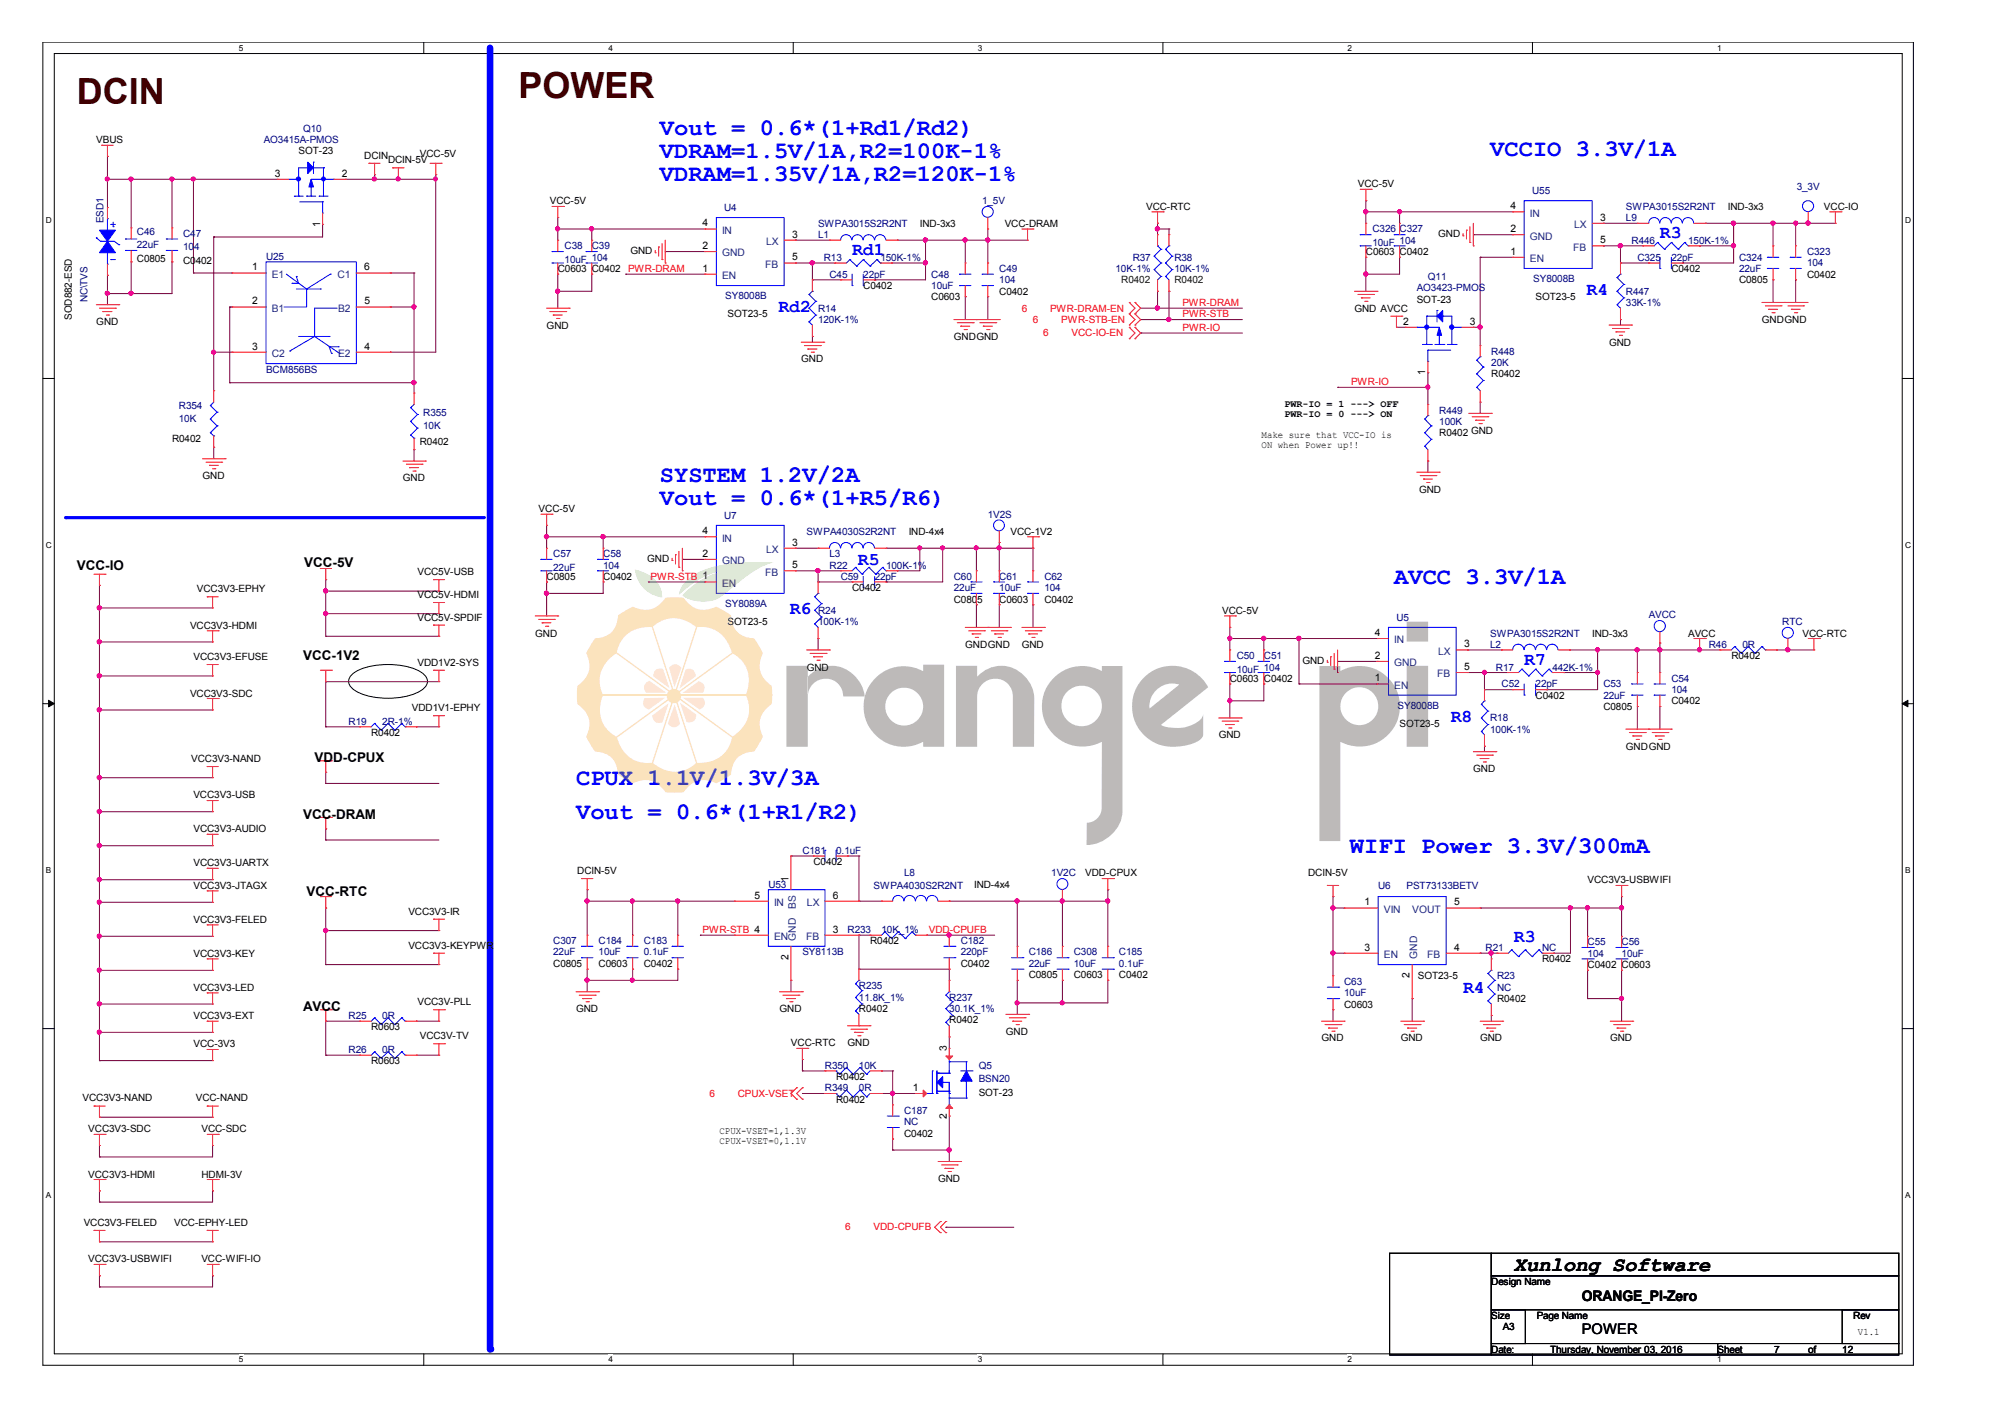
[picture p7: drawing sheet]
<svg xmlns="http://www.w3.org/2000/svg" width="297mm" height="210mm" viewBox="0 0 297 210" stroke-linecap="round" stroke-linejoin="round" font-family="sans-serif">
<defs><g id="words">
<g font-size="5.3" fill="#400000">
<text x="11.4" y="15.3">DCIN</text>
<text x="76.8" y="14.5">POWER</text>
</g>
<g font-size="3.5" fill="#00f">
<text x="97.7" y="20">Vout = 0.6*(1+Rd1/Rd2)</text>
<text x="97.7" y="23.3">VDRAM=1.5V/1A,R2=100K-1%</text>
<text x="220.8" y="23.2">VCCIO 3.3V/1A</text>
<text x="97.7" y="26.9">VDRAM=1.35V/1A,R2=120K-1%</text>
<text x="97.7" y="71.5">SYSTEM 1.2V/2A</text>
<text x="97.7" y="74.8">Vout = 0.6*(1+R5/R6)</text>
<text x="206.5" y="86.5">AVCC 3.3V/1A</text>
<text x="85.3" y="116.2">CPUX 1.1V/1.3V/3A</text>
<text x="85.3" y="121.3">Vout = 0.6*(1+R1/R2)</text>
<text x="200" y="126.4">WIFI Power 3.3V/300mA</text>
</g>
<text font-size="3" x="224.3" y="188.2">Xunlong Software</text>
<g font-size="2.7" fill="#00f">
<text x="245.9" y="35.3">R3</text>
<text x="126.2" y="37.8">Rd1</text>
<text x="115.3" y="46.2">Rd2</text>
<text x="235" y="43.7">R4</text>
<text x="127.1" y="83.7">R5</text>
<text x="117" y="91">R6</text>
<text x="225.8" y="98.5">R7</text>
<text x="214.9" y="106.9">R8</text>
<text x="224.3" y="139.6">R3</text>
<text x="216.7" y="147.1">R4</text>
</g>
<g font-size="2.2">
<text x="234.4" y="197.7">POWER</text>
<text x="234.4" y="192.7">ORANGE_PI-Zero</text>
</g>
<g font-size="2">
<text x="11.4" y="84.4">VCC-IO</text>
<text x="45.1" y="84">VCC-5V</text>
<text x="44.9" y="97.8">VCC-1V2</text>
<text x="46.6" y="112.9">VDD-CPUX</text>
<text x="44.9" y="121.3">VCC-DRAM</text>
<text x="45.4" y="132.7">VCC-RTC</text>
<text x="44.9" y="149.8">AVCC</text>
</g>
<g font-size="1.5">
<text x="14.3" y="21.2">VBUS</text>
<text x="44.2" y="22.9">SOT-23</text>
<text x="54" y="23.6">DCIN</text>
<text x="62.2" y="23.2">VCC-5V</text>
<text x="40.7" y="26.2">3</text>
<text x="50.6" y="26.2">2</text>
<text x="57.5" y="24.2">DCIN-5V</text>
<text x="201.2" y="27.7">VCC-5V</text>
<text x="47.4" y="33.6" transform="rotate(-90 47.4 33.6)">1</text>
<text x="81.4" y="30.2">VCC-5V</text>
<text x="104.1" y="33.5">4</text>
<text x="117.3" y="35.2">3</text>
<text x="136.3" y="33.6">IND-3x3</text>
<text x="148.8" y="33.6">VCC-DRAM</text>
<text x="169.8" y="31.1">VCC-RTC</text>
<text x="213.1" y="35.1">GND</text>
<text x="223.8" y="34.4">2</text>
<text x="223.8" y="31">4</text>
<text x="237.1" y="32.7">3</text>
<text x="256" y="31.1">IND-3x3</text>
<text x="270.2" y="31.1">VCC-IO</text>
<text x="20.3" y="38.8">C0805</text>
<text x="27.1" y="39.1">C0402</text>
<text x="37.4" y="40.1">1</text>
<text x="54" y="40.1">6</text>
<text x="82.6" y="40.3">C0603 C0402</text>
<text x="93.4" y="37.6">GND</text>
<text x="104.1" y="40.2">1</text>
<text x="104.1" y="36.9">2</text>
<text x="117.3" y="38.6">5</text>
<text x="202.4" y="37.8">C0603 C0402</text>
<text x="223.8" y="37.7">1</text>
<text x="237.1" y="36">5</text>
<text x="247.6" y="40.3">C0402</text>
<text x="257.6" y="42">C0805</text>
<text x="267.7" y="41.1">C0402</text>
<text x="10.6" y="47.3" transform="rotate(-90 10.6 47.3)">SOD882-ESD</text>
<text x="37.4" y="45.1">2</text>
<text x="54" y="45.1">5</text>
<text x="107.8" y="47">SOT23-5</text>
<text x="127.9" y="42.8">C0402</text>
<text x="138" y="44.5">C0603</text>
<text x="148" y="43.7">C0402</text>
<text x="200.7" y="46.2">GND AVCC</text>
<text x="209.9" y="44.8">SOT-23</text>
<text x="227.5" y="44.5">SOT23-5</text>
<text x="261" y="47.9">GNDGND</text>
<text x="14.3" y="48.2">GND</text>
<text x="37.4" y="51.8">3</text>
<text x="54" y="51.8">4</text>
<text x="81" y="48.7">GND</text>
<text x="118.7" y="53.7">GND</text>
<text x="141.3" y="50.3">GNDGND</text>
<text x="207.9" y="48.1">2</text>
<text x="217.8" y="48.1">3</text>
<text x="238.4" y="51.2">GND</text>
<text x="211.2" y="55.6" transform="rotate(-90 211.2 55.6)">1</text>
<text x="220.9" y="55.9">R0402</text>
<text x="25.5" y="65.5">R0402</text>
<text x="62.2" y="65.9">R0402</text>
<text x="186.9" y="64.8">Make sure that VCC-IO is</text>
<text x="190.3" y="60.3">PWR-IO = 1 ---&gt; OFF</text>
<text x="190.3" y="61.8">PWR-IO = 0 ---&gt; ON</text>
<text x="213.2" y="64.6">R0402 GND</text>
<text x="30" y="71">GND</text>
<text x="59.7" y="71.3">GND</text>
<text x="186.9" y="66.3">ON when Power up!!</text>
<text x="79.8" y="75.8">VCC-5V</text>
<text x="210.2" y="73">GND</text>
<text x="95.9" y="83.2">GND</text>
<text x="104.1" y="82.5">2</text>
<text x="104.1" y="79.1">4</text>
<text x="117.3" y="80.8">3</text>
<text x="134.6" y="79.2">IND-4x4</text>
<text x="149.7" y="79.2">VCC-1V2</text>
<text x="29.2" y="87.7">VCC3V3-EPHY</text>
<text x="61.8" y="88.6">VCC5V-HDMI</text>
<text x="61.8" y="85.2">VCC5V-USB</text>
<text x="81" y="85.9">C0805</text>
<text x="89.4" y="85.9">C0402</text>
<text x="117.3" y="84.2">5</text>
<text x="126.2" y="87.6">C0402</text>
<text x="141.3" y="89.3">C0805</text>
<text x="148" y="89.3">C0603</text>
<text x="154.7" y="89.3">C0402</text>
<text x="28.2" y="93.1">VCC3V3-HDMI</text>
<text x="61.8" y="91.9">VCC5V-SPDIF</text>
<text x="79.3" y="94.3">GND</text>
<text x="107.8" y="92.6">SOT23-5</text>
<text x="143" y="95.9">GNDGND</text>
<text x="151.4" y="95.9">GND</text>
<text x="181.1" y="90.9">VCC-5V</text>
<text x="203.7" y="94.2">4</text>
<text x="216.9" y="95.9">3</text>
<text x="235.9" y="94.3">IND-3x3</text>
<text x="250.1" y="94.3">AVCC</text>
<text x="267" y="94.3">VCC-RTC</text>
<text x="28.7" y="97.8">VCC3V3-EFUSE</text>
<text x="61.8" y="98.7">VDD1V2-SYS</text>
<text x="119.5" y="99.3">GND</text>
<text x="182.2" y="101">C0603 C0402</text>
<text x="193" y="98.3">GND</text>
<text x="203.7" y="100.9">1</text>
<text x="203.7" y="97.6">2</text>
<text x="216.9" y="99.2">5</text>
<text x="256.5" y="97.6">R0402</text>
<text x="28.2" y="103.2">VCC3V3-SDC</text>
<text x="61" y="105.3">VDD1V1-EPHY</text>
<text x="207.3" y="107.7">SOT23</text>
<text x="212" y="107.7">-5</text>
<text x="227.5" y="103.5">C0402</text>
<text x="237.5" y="105.2">C0805</text>
<text x="247.6" y="104.3">C0402</text>
<text x="28.3" y="112.9">VCC3V3-NAND</text>
<text x="55" y="109">R0402</text>
<text x="180.6" y="109.4">GND</text>
<text x="240.9" y="111.1">GNDGND</text>
<text x="28.7" y="118.3">VCC3V3-USB</text>
<text x="218.3" y="114.4">GND</text>
<text x="28.7" y="123.3">VCC3V3-AUDIO</text>
<text x="28.7" y="128.3">VCC3V3-UARTX</text>
<text x="28.7" y="131.7">VCC3V3-JTAGX</text>
<text x="85.5" y="129.5">DCIN-5V</text>
<text x="116.8" y="130.6" transform="rotate(-90 116.8 130.6)">1</text>
<text x="120.5" y="128.2">C0402</text>
<text x="144.3" y="131.5">IND-4x4</text>
<text x="160.8" y="129.8">VDD-CPUX</text>
<text x="193.8" y="129.8">DCIN-5V</text>
<text x="235.2" y="130.8">VCC3V3-USBWIFI</text>
<text x="28.7" y="136.7">VCC3V3-FELED</text>
<text x="60.5" y="135.5">VCC3V3-IR</text>
<text x="111.8" y="133.1">5</text>
<text x="123.4" y="133.1">6</text>
<text x="202.1" y="134.1">1</text>
<text x="215.4" y="134.1">5</text>
<text x="28.7" y="141.7">VCC3V3-KEY</text>
<text x="60.5" y="140.6">VCC3V3-KEYPWR</text>
<text x="82" y="143.2">C0805</text>
<text x="88.7" y="143.2">C0603</text>
<text x="95.4" y="143.2">C0402</text>
<text x="116.8" y="142.2" transform="rotate(-90 116.8 142.2)">2</text>
<text x="123.4" y="138.1">3</text>
<text x="128.9" y="139.9">R0402</text>
<text x="142.3" y="143.2">C0402</text>
<text x="202.1" y="140.8">3</text>
<text x="215.4" y="140.8">4</text>
<text x="228.5" y="142.6">R0402</text>
<text x="235.2" y="143.4">C0402 C0603</text>
<text x="28.7" y="146.7">VCC3V3-LED</text>
<text x="61.8" y="148.9">VCC3V-PLL</text>
<text x="85.3" y="149.9">GND</text>
<text x="115.5" y="149.9">GND</text>
<text x="127.3" y="149.9">R0402</text>
<text x="152.4" y="144.9">C0805</text>
<text x="159.1" y="144.9">C0603</text>
<text x="165.8" y="144.9">C0402</text>
<text x="199.1" y="149.3">C0603</text>
<text x="208.8" y="144.9" transform="rotate(-90 208.8 144.9)">2</text>
<text x="210.1" y="145.1">SOT23-5</text>
<text x="221.8" y="148.4">R0402</text>
<text x="28.7" y="150.9">VCC3V3-EXT</text>
<text x="28.7" y="155.1">VCC-3V3</text>
<text x="55" y="152.6">R0603</text>
<text x="62.2" y="153.9">VCC3V-TV</text>
<text x="117.2" y="155">VCC-RTC</text>
<text x="125.6" y="155">GND</text>
<text x="140.3" y="155.8" transform="rotate(-90 140.3 155.8)">3</text>
<text x="140.6" y="151.6">R0402</text>
<text x="149" y="153.3">GND</text>
<text x="195.8" y="154.3">GND</text>
<text x="207.5" y="154.3">GND</text>
<text x="219.3" y="154.3">GND</text>
<text x="238.5" y="154.3">GND</text>
<text x="55" y="157.7">R0603</text>
<text x="123.9" y="160">R0402</text>
<text x="135.3" y="161.6">1</text>
<text x="12.2" y="163.2">VCC3V3-NAND</text>
<text x="13.1" y="167.7">VCC3V3-SDC</text>
<text x="29" y="163.2">VCC-NAND</text>
<text x="29.8" y="167.7">VCC-SDC</text>
<text x="106.6" y="167.9">CPUX-VSET=1,1.3V</text>
<text x="123.9" y="163.3">R0402</text>
<text x="140.3" y="165.7" transform="rotate(-90 140.3 165.7)">2</text>
<text x="145" y="162.3">SOT-23</text>
<text x="106.6" y="169.4">CPUX-VSET=0,1.1V</text>
<text x="133.9" y="168.4">C0402</text>
<text x="13.1" y="174.4">VCC3V3-HDMI</text>
<text x="29.8" y="174.4">HDMI-3V</text>
<text x="139" y="175.1">GND</text>
<text x="12.4" y="181.6">VCC3V3-FELED</text>
<text x="25.8" y="181.6">VCC-EPHY-LED</text>
<text x="13.1" y="187">VCC3V3-USBWIFI</text>
<text x="29.8" y="187">VCC-WIFI-IO</text>
<text x="220.9" y="190.3">Design Name</text>
<text x="220.9" y="195.4">Size</text>
<text x="222.6" y="197">A3</text>
<text x="227.7" y="195.4">Page Name</text>
<text x="274.6" y="195.4">Rev</text>
<text x="275.3" y="197.8">V1.1</text>
<text x="220.9" y="200.4">Date:</text>
<text x="229.7" y="200.4">Thursday, November 03, 2016</text>
<text x="254.5" y="200.4">Sheet</text>
<text x="262.8" y="200.4">7</text>
<text x="267.9" y="200.4">of</text>
<text x="272.9" y="200.4">12</text>
</g>
<g font-size="1.5" fill="#000080">
<text x="39.1" y="21.2">AO3415A-PMOS</text>
<text x="44.9" y="19.5">Q10</text>
<text x="227" y="28.7">U55</text>
<text x="266.2" y="28.1">3_3V</text>
<text x="15.3" y="33.1" transform="rotate(-90 15.3 33.1)">ESD1</text>
<text x="20.3" y="34.8">C46</text>
<text x="27.1" y="35.1">C47</text>
<text x="107.3" y="31.3">U4</text>
<text x="121.2" y="35.3">L1</text>
<text x="121.2" y="33.6">SWPA3015S2R2NT</text>
<text x="145.5" y="30.2">1_5V</text>
<text x="203.3" y="34.4">C326 C327</text>
<text x="240.9" y="32.7">L9</text>
<text x="240.9" y="31.1">SWPA3015S2R2NT</text>
<text x="20.3" y="36.8">22uF</text>
<text x="27.1" y="37.1">104</text>
<text x="39.4" y="38.5">U25</text>
<text x="83.7" y="36.9">C38</text>
<text x="83.7" y="39">10uF 104</text>
<text x="87.7" y="36.9">C39</text>
<text x="122" y="38.6">R13</text>
<text x="122.9" y="41.1">C45</text>
<text x="127.9" y="41.1">22pF</text>
<text x="130.4" y="38.6">150K-1%</text>
<text x="138" y="41.1">C48</text>
<text x="148" y="40.3">C49</text>
<text x="148" y="42">104</text>
<text x="165.3" y="40.3">10K-1%</text>
<text x="167.8" y="38.6">R37</text>
<text x="174" y="38.6">R38</text>
<text x="174" y="40.3">10K-1%</text>
<text x="203.3" y="36.5">10uF 104</text>
<text x="211.5" y="41.5">Q11</text>
<text x="227.2" y="41.8">SY8008B</text>
<text x="241.7" y="36.1">R446</text>
<text x="242.6" y="38.6">C325</text>
<text x="247.6" y="38.6">22pF</text>
<text x="250.1" y="36.1">150K-1%</text>
<text x="257.6" y="38.6">C324</text>
<text x="257.6" y="40.3">22uF</text>
<text x="267.7" y="37.8">C323</text>
<text x="267.7" y="39.5">104</text>
<text x="13" y="44.8" transform="rotate(-90 13 44.8)">NC\TVS</text>
<text x="107.4" y="44.3">SY8008B</text>
<text x="121.2" y="46.2">R14</text>
<text x="121.2" y="47.9">120K-1%</text>
<text x="138" y="42.8">10uF</text>
<text x="209.9" y="43.2">AO3423-PMOS</text>
<text x="240.9" y="43.7">R447</text>
<text x="240.9" y="45.3">33K-1%</text>
<text x="220.9" y="52.5">R448</text>
<text x="39.4" y="55.2">BCM856BS</text>
<text x="220.9" y="54.2">20K</text>
<text x="26.5" y="60.6">R354</text>
<text x="26.5" y="62.6">10K</text>
<text x="62.7" y="61.6">R355</text>
<text x="62.7" y="63.6">10K</text>
<text x="213.2" y="61.3">R449</text>
<text x="213.2" y="62.9">100K</text>
<text x="107.3" y="76.8">U7</text>
<text x="146.3" y="76.7">1V2S</text>
<text x="82" y="82.6">C57</text>
<text x="89.4" y="82.6">C58</text>
<text x="119.5" y="79.2">SWPA4030S2R2NT</text>
<text x="122.9" y="82.6">L3</text>
<text x="82" y="84.6">22uF</text>
<text x="89.4" y="84.2">104</text>
<text x="107.4" y="89.9">SY8089A</text>
<text x="122.9" y="84.2">R22</text>
<text x="124.5" y="85.9">C59</text>
<text x="129.6" y="85.9">22pF</text>
<text x="131.3" y="84.2">100K-1%</text>
<text x="141.3" y="85.9">C60</text>
<text x="141.3" y="87.6">22uF</text>
<text x="148" y="85.9">C61</text>
<text x="148" y="87.6">10uF</text>
<text x="154.7" y="85.9">C62</text>
<text x="154.7" y="87.6">104</text>
<text x="121.2" y="90.9">R24</text>
<text x="121.2" y="92.6">100K-1%</text>
<text x="206.9" y="91.9">U5</text>
<text x="220.8" y="95.9">L2</text>
<text x="220.8" y="94.3">SWPA3015S2R2NT</text>
<text x="244.3" y="91.6">AVCC</text>
<text x="253.2" y="95.9">R46</text>
<text x="258.1" y="95.9">0R</text>
<text x="264" y="92.6">RTC</text>
<text x="183.2" y="97.6">C50</text>
<text x="183.2" y="99.6">10uF 104</text>
<text x="187.2" y="97.6">C51</text>
<text x="221.6" y="99.3">R17</text>
<text x="222.5" y="101.8">C52</text>
<text x="227.5" y="101.8">22pF</text>
<text x="230" y="99.3">442K-1%</text>
<text x="237.5" y="101.8">C53</text>
<text x="247.6" y="101">C54</text>
<text x="51.6" y="107.4">R19</text>
<text x="56.6" y="107.4">2R-1%</text>
<text x="207.1" y="105">SY8008B</text>
<text x="220.8" y="106.9">R18</text>
<text x="237.5" y="103.5">22uF</text>
<text x="247.6" y="102.7">104</text>
<text x="220.8" y="108.5">100K-1%</text>
<text x="113.8" y="131.5">U53</text>
<text x="118.9" y="126.5">C181</text>
<text x="123.9" y="126.5">0.1uF</text>
<text x="129.4" y="131.7">SWPA4030S2R2NT</text>
<text x="133.9" y="129.8">L8</text>
<text x="155.7" y="129.8">1V2C</text>
<text x="204.2" y="131.7">U6</text>
<text x="208.4" y="131.7">PST73133BETV</text>
<text x="82" y="139.9">C307</text>
<text x="82" y="141.5">22uF</text>
<text x="88.7" y="139.9">C184</text>
<text x="88.7" y="141.5">10uF</text>
<text x="95.4" y="139.9">C183</text>
<text x="95.4" y="141.5">0.1uF</text>
<text x="118.9" y="141.5">SY8113B</text>
<text x="125.6" y="138.2">R233</text>
<text x="130.6" y="138.2">10K_1%</text>
<text x="142.3" y="139.9">C182</text>
<text x="142.3" y="141.5">220pF</text>
<text x="152.4" y="141.5">C186</text>
<text x="152.4" y="143.2">22uF</text>
<text x="159.1" y="141.5">C308</text>
<text x="159.1" y="143.2">10uF</text>
<text x="165.8" y="141.5">C185</text>
<text x="165.8" y="143.2">0.1uF</text>
<text x="220.1" y="140.9">R21</text>
<text x="228.5" y="140.9">NC</text>
<text x="235.2" y="140.1">C55</text>
<text x="235.2" y="141.7">104</text>
<text x="240.2" y="140.1">C56</text>
<text x="240.2" y="141.7">10uF</text>
<text x="127.3" y="146.6">R235</text>
<text x="127.3" y="148.3">11.8K_1%</text>
<text x="140.6" y="148.3">R237</text>
<text x="140.6" y="149.9">30.1K_1%</text>
<text x="199.1" y="145.9">C63</text>
<text x="199.1" y="147.6">10uF</text>
<text x="221.8" y="145.1">R23</text>
<text x="221.8" y="146.7">NC</text>
<text x="51.6" y="156">R26</text>
<text x="51.6" y="150.9">R25</text>
<text x="56.6" y="156">0R</text>
<text x="56.6" y="150.9">0R</text>
<text x="122.2" y="158.3">R350</text>
<text x="122.2" y="161.7">R349</text>
<text x="127.3" y="158.3">10K</text>
<text x="127.3" y="161.7">0R</text>
<text x="145" y="158.3">Q5</text>
<text x="145" y="160.3">BSN20</text>
<text x="133.9" y="165">C187</text>
<text x="133.9" y="166.7">NC</text>
</g>
<g font-size="1.5" fill="#004080">
<text x="107" y="34.6">IN</text>
<text x="226.7" y="35.5">GND</text>
<text x="226.7" y="32.1">IN</text>
<text x="233.2" y="33.8">LX</text>
<text x="40.3" y="41.2">E1</text>
<text x="50" y="41.2">C1</text>
<text x="107" y="41.3">EN</text>
<text x="107" y="38">GND</text>
<text x="113.4" y="39.7">FB</text>
<text x="113.5" y="36.3">LX</text>
<text x="226.7" y="38.8">EN</text>
<text x="233.1" y="37.1">FB</text>
<text x="40.3" y="46.2">B1</text>
<text x="50.1" y="46.2">B2</text>
<text x="40.3" y="52.9">C2</text>
<text x="50.1" y="52.9">E2</text>
<text x="107" y="83.6">GND</text>
<text x="107" y="80.2">IN</text>
<text x="113.5" y="81.9">LX</text>
<text x="107" y="86.9">EN</text>
<text x="113.4" y="85.3">FB</text>
<text x="206.5" y="95.3">IN</text>
<text x="206.5" y="98.7">GND</text>
<text x="212.9" y="100.3">FB</text>
<text x="213.1" y="97">LX</text>
<text x="206.5" y="102">EN</text>
<text x="114.7" y="134.2">IN</text>
<text x="117.9" y="134.7" transform="rotate(-90 117.9 134.7)">BS</text>
<text x="119.5" y="134.2">LX</text>
<text x="205" y="135.2">VIN</text>
<text x="209.2" y="135.2">VOUT</text>
<text x="114.7" y="139.2">EN</text>
<text x="117.9" y="139.3" transform="rotate(-90 117.9 139.3)">GND</text>
<text x="119.4" y="139.2">FB</text>
<text x="205" y="141.9">EN</text>
<text x="209.9" y="142" transform="rotate(-90 209.9 142)">GND</text>
<text x="211.5" y="141.9">FB</text>
</g>
<g font-size="1.5" fill="#f00">
<text x="93" y="40.3">PWR-DRAM</text>
<text x="151.4" y="46.2">6</text>
<text x="153" y="47.9">6</text>
<text x="155.6" y="46.2">PWR-DRAM-EN</text>
<text x="157.2" y="47.9">PWR-STB-EN</text>
<text x="175.2" y="45.3">PWR-DRAM</text>
<text x="175.2" y="47">PWR-STB</text>
<text x="154.6" y="49.8">6</text>
<text x="158.7" y="49.8">VCC-IO-EN</text>
<text x="175.2" y="49">PWR-IO</text>
<text x="200.2" y="57">PWR-IO</text>
<text x="96.4" y="85.9">PWR-STB 1</text>
<text x="104.1" y="138.2">PWR-STB 4</text>
<text x="137.6" y="138.2">VDD-CPUFB</text>
<text x="105.1" y="162.5">6</text>
<text x="109.3" y="162.5">CPUX-VSET</text>
<text x="125.2" y="182.1">6</text>
<text x="129.4" y="182.1">VDD-CPUFB</text>
</g>
<g font-size="1.5" fill="#004000">
<text x="166.1" y="42">R0402</text>
<text x="174" y="42">R0402</text>
</g>
<g font-size="1.2">
<text x="35.4" y="7.5">5</text>
<text x="90.1" y="7.5">4</text>
<text x="144.9" y="7.5">3</text>
<text x="199.6" y="7.5">2</text>
<text x="254.4" y="7.5">1</text>
<text x="6.8" y="33.1">D</text>
<text x="282.2" y="33.1">D</text>
<text x="6.8" y="81.2">C</text>
<text x="282.2" y="81.2">C</text>
<text x="6.8" y="129.4">B</text>
<text x="282.2" y="129.4">B</text>
<text x="6.8" y="177.5">A</text>
<text x="282.2" y="177.5">A</text>
<text x="35.4" y="201.8">5</text>
<text x="90.1" y="201.8">4</text>
<text x="144.9" y="201.8">3</text>
<text x="199.6" y="201.8">2</text>
<text x="254.4" y="201.8">1</text>
</g>
</g></defs>
<path d="M6.3 6.2h277.2v196h-277.1zM8 7.9h273.8v192.6h-273.8z" fill="none" stroke="#000" stroke-width=".15"/>
<g fill="#fff">
<path d="M35.4 6.4h.6v1.4h-.6z"/>
<path d="M35.4 200.7h.6v1.4h-.6z"/>
</g>
<path d="M62.8 6.2v1.7M62.8 200.5v1.7" fill="none" stroke="#000" stroke-width=".15"/>
<g fill="#fff">
<path d="M90.1 6.4h.7v1.4h-.7z"/>
<path d="M90.1 200.7h.7v1.4h-.7z"/>
</g>
<path d="M117.5 6.2v1.7M117.5 200.5v1.7" fill="none" stroke="#000" stroke-width=".15"/>
<g fill="#fff">
<path d="M144.9 6.4h.6v1.4h-.6z"/>
<path d="M144.9 200.7h.6v1.4h-.6z"/>
</g>
<path d="M172.3 6.2v1.7M172.3 200.5v1.7" fill="none" stroke="#000" stroke-width=".15"/>
<g fill="#fff">
<path d="M199.6 6.4h.7v1.4h-.7z"/>
<path d="M199.6 200.7h.7v1.4h-.7z"/>
</g>
<path d="M227 6.2v1.7M227 200.5v1.7" fill="none" stroke="#000" stroke-width=".15"/>
<g fill="#fff">
<path d="M254.4 6.4h.6v1.4h-.6z"/>
<path d="M254.4 200.7h.6v1.4h-.6z"/>
<path d="M6.8 31.9h.8v1.4h-.8z"/>
<path d="M282.2 31.9h.9v1.4h-.9z"/>
<path d="M6.8 80.1h.8v1.4h-.8z"/>
<path d="M282.2 80.1h.9v1.4h-.9z"/>
</g>
<path d="M6.3 56.1h1.7M281.8 56.1h1.7" fill="none" stroke="#000" stroke-width=".15"/>
<g fill="#fff">
<path d="M6.8 128.2h.7v1.4h-.7z"/>
<path d="M282.2 128.2h.8v1.4h-.8z"/>
</g>
<path d="M6.3 104.2h1.7M7.2 103.7l.8 .5-.8 .5zM281.8 104.2h1.7M281.8 104.2l.9-.5v1z" fill="none" stroke="#000" stroke-width=".15"/>
<path d="M7.2 103.7l.8 .5-.8 .5zM281.8 104.2l.9-.5v1z" fill="#000"/>
<g fill="#fff">
<path d="M6.8 176.4h.7v1.4h-.7z"/>
<path d="M282.2 176.4h.8v1.4h-.8z"/>
</g>
<path d="M6.3 152.4h1.7M281.8 152.4h1.7" fill="none" stroke="#000" stroke-width=".15"/>
<path d="M9.7 76.7h62.1" fill="none" stroke="#00f" stroke-width=".47"/>
<circle cx="9.7" cy="76.7" r=".23" fill="#00f"/>
<path d="M72.6 7.1v192.8" fill="none" stroke="#00f" stroke-width=".97"/>
<circle cx="72.6" cy="199.9" r=".49" fill="#00f"/>
<path d="M52 100.1a6.8 6.8 0 0 1 4.4-1.6 10.3 10.3 0 0 1 6.1 1.2 1.39 1.39 0 0 1 .8 1.2 1.39 1.39 0 0 1-.8 1.3 10.7 10.7 0 0 1-8 .9 4.3 4.3 0 0 1-2.8-1.7l-.1-.5 .1-.4z" fill="none" stroke="#000" stroke-width=".15"/>
<path d="M14.7 90.1h.1M14.7 90.1h16.8" fill="none" stroke="#800040" stroke-width=".15"/>
<circle cx="14.7" cy="90" r=".32" fill="#f0f"/>
<circle cx="14.7" cy="90" r=".32" fill="none" stroke="#f0f" stroke-width=".15"/>
<path d="M14.7 100.1h.1M14.7 100.1h16.8" fill="none" stroke="#800040" stroke-width=".15"/>
<circle cx="14.7" cy="100.1" r=".32" fill="#f0f"/>
<circle cx="14.7" cy="100.1" r=".32" fill="none" stroke="#f0f" stroke-width=".15"/>
<path d="M14.7 95.1h.1M14.7 95.1h16.8" fill="none" stroke="#800040" stroke-width=".15"/>
<circle cx="14.7" cy="95.1" r=".32" fill="#f0f"/>
<circle cx="14.7" cy="95.1" r=".32" fill="none" stroke="#f0f" stroke-width=".15"/>
<path d="M14.7 95.1h.1M14.7 86.7h.1M14.7 86.7v18.5M48.3 90.9h.1M48.3 90.9h16.7M14.7 100.1h.1" fill="none" stroke="#800040" stroke-width=".15"/>
<circle cx="48.2" cy="90.9" r=".32" fill="#f0f"/>
<circle cx="48.2" cy="90.9" r=".32" fill="none" stroke="#f0f" stroke-width=".15"/>
<path d="M48.3 90.9h.1M48.3 94.2h.1M48.3 87.6h.1M48.3 90.9v3.3M48.3 94.2h16.7M48.3 87.6h16.7M14.7 105.2h.1M14.7 105.2h16.8" fill="none" stroke="#800040" stroke-width=".15"/>
<circle cx="48.2" cy="87.5" r=".32" fill="#f0f"/>
<circle cx="48.2" cy="87.5" r=".32" fill="none" stroke="#f0f" stroke-width=".15"/>
<path d="M48.3 85.9h.1M48.3 85.9v1.7M14.7 115.2h.1M14.7 105.2v10" fill="none" stroke="#800040" stroke-width=".15"/>
<circle cx="14.7" cy="105.1" r=".32" fill="#f0f"/>
<circle cx="14.7" cy="105.1" r=".32" fill="none" stroke="#f0f" stroke-width=".15"/>
<circle cx="14.7" cy="115.2" r=".32" fill="#f0f"/>
<circle cx="14.7" cy="115.2" r=".32" fill="none" stroke="#f0f" stroke-width=".15"/>
<path d="M14.7 115.2h.1M14.7 115.2h16.8M14.7 115.2v5M14.7 120.2h.1" fill="none" stroke="#800040" stroke-width=".15"/>
<circle cx="14.7" cy="120.2" r=".32" fill="#f0f"/>
<circle cx="14.7" cy="120.2" r=".32" fill="none" stroke="#f0f" stroke-width=".15"/>
<path d="M48.3 134.5h.1M48.3 122.8h.1M48.3 137.9h.1M48.3 122.8v1.6M48.3 134.5v8.4M48.3 137.9h16.7M48.3 142.9h.1M48.3 142.9h16.7" fill="none" stroke="#800040" stroke-width=".15"/>
<circle cx="48.2" cy="137.8" r=".32" fill="#f0f"/>
<circle cx="48.2" cy="137.8" r=".32" fill="none" stroke="#f0f" stroke-width=".15"/>
<path d="M14.7 143.7h.1M14.7 143.7h16.8" fill="none" stroke="#800040" stroke-width=".15"/>
<circle cx="14.7" cy="143.7" r=".32" fill="#f0f"/>
<circle cx="14.7" cy="143.7" r=".32" fill="none" stroke="#f0f" stroke-width=".15"/>
<path d="M14.7 148.7h.1M14.7 148.7h16.8" fill="none" stroke="#800040" stroke-width=".15"/>
<circle cx="14.7" cy="148.7" r=".32" fill="#f0f"/>
<circle cx="14.7" cy="148.7" r=".32" fill="none" stroke="#f0f" stroke-width=".15"/>
<path d="M14.7 120.2h.1M14.7 138.7h.1M14.7 120.2h16.8M14.7 138.7h16.8" fill="none" stroke="#800040" stroke-width=".15"/>
<circle cx="14.7" cy="138.7" r=".32" fill="#f0f"/>
<circle cx="14.7" cy="138.7" r=".32" fill="none" stroke="#f0f" stroke-width=".15"/>
<path d="M14.7 125.3h.1M14.7 130.3h.1M14.7 133.7h.1M14.7 125.3h16.8M14.7 130.3h16.8M14.7 133.7h16.8" fill="none" stroke="#800040" stroke-width=".15"/>
<circle cx="14.7" cy="133.6" r=".32" fill="#f0f"/>
<circle cx="14.7" cy="133.6" r=".32" fill="none" stroke="#f0f" stroke-width=".15"/>
<path d="M14.7 120.2h.1M14.7 125.3h.1M14.7 120.2v10.1" fill="none" stroke="#800040" stroke-width=".15"/>
<circle cx="14.7" cy="130.3" r=".32" fill="#f0f"/>
<circle cx="14.7" cy="130.3" r=".32" fill="none" stroke="#f0f" stroke-width=".15"/>
<circle cx="14.7" cy="125.3" r=".32" fill="#f0f"/>
<circle cx="14.7" cy="125.3" r=".32" fill="none" stroke="#f0f" stroke-width=".15"/>
<g fill="none" stroke="#800040" stroke-width=".15">
<path d="M82.6 43.2h.1M82.6 43.2v2.4M48.3 101h.1M48.3 101h16.7M14.7 130.3h.1M14.7 133.7h.1M14.7 138.7h.1M14.7 130.3v18.4M14.7 143.7h.1M48.3 151.3h5M48.3 151.3h.1M61.7 151.3h.1"/>
<path d="M61.7 151.3h3.3"/>
</g>
<circle cx="82.6" cy="43.1" r=".32" fill="#f0f"/>
<circle cx="82.6" cy="43.1" r=".32" fill="none" stroke="#f0f" stroke-width=".15"/>
<path d="M82.6 33.9h.1M82.6 33.9v1.7M87.7 33.9h.1M87.7 33.9h16.7M82.6 40.6h.1M82.6 43.2h.1M82.6 40.6v2.6M87.7 40.6h.1M87.7 40.6v2.6h-5.1" fill="none" stroke="#800040" stroke-width=".15"/>
<circle cx="87.6" cy="33.9" r=".32" fill="#f0f"/>
<circle cx="87.6" cy="33.9" r=".32" fill="none" stroke="#f0f" stroke-width=".15"/>
<g fill="none" stroke="#800040" stroke-width=".15">
<path d="M98.6 37.3h.1M98.6 37.3h5.8M117.9 35.6h5M117.9 35.6h.1M132.9 35.6h.1M132.9 35.6h4.2M143 35.6h.1M143 35.6v3.4M146.3 35.6h5.9M146.3 35.6h.1M146.3 35.6v3.4M92.7 40.6h.1"/>
<path d="M92.7 40.6h11.7M143 44h.1M143 44v3.3M146.3 44h.1M146.3 44v3.3"/>
</g>
<circle cx="146.3" cy="35.5" r=".32" fill="#f0f"/>
<circle cx="146.3" cy="35.5" r=".32" fill="none" stroke="#f0f" stroke-width=".15"/>
<path d="M120.4 39h.1M120.4 39v2.5M120.4 39h3.3M132.1 39h.1M137.1 35.6h.1M137.1 35.6v3.4h-5M120.4 49.8h.1M120.4 49.8v.9" fill="none" stroke="#800040" stroke-width=".15"/>
<circle cx="137.1" cy="38.9" r=".32" fill="#f0f"/>
<circle cx="137.1" cy="38.9" r=".32" fill="none" stroke="#f0f" stroke-width=".15"/>
<path d="M87.7 33.9h.1M87.7 33.9v1.7M81 77.8h.1M81 79.5h.1M81 77.8v1.7M81 79.5h8.4M81 87.9h.1M81 87.9v3.3M89.4 86.2h.1M89.4 86.2v1.7h-8.4" fill="none" stroke="#800040" stroke-width=".15"/>
<circle cx="81" cy="79.5" r=".32" fill="#f0f"/>
<circle cx="81" cy="79.5" r=".32" fill="none" stroke="#f0f" stroke-width=".15"/>
<g fill="none" stroke="#800040" stroke-width=".15">
<path d="M96.1 86.2h.1M96.1 86.2h8.3M101.1 82.9h.1M101.1 82.9h3.3M117.9 81.2h.1M117.9 81.2h3.3M131.3 81.2h.1M131.3 81.2h5M144.7 81.2h.1M144.7 89.6h.1M144.7 81.2v3.4M144.7 89.6v3.3"/>
<path d="M144.7 81.2h3.3"/>
</g>
<circle cx="148" cy="81.2" r=".31" fill="#f0f"/>
<circle cx="148" cy="81.2" r=".31" fill="none" stroke="#f0f" stroke-width=".15"/>
<circle cx="144.6" cy="81.2" r=".31" fill="#f0f"/>
<circle cx="144.6" cy="81.2" r=".31" fill="none" stroke="#f0f" stroke-width=".15"/>
<path d="M117.9 84.6h.1M117.9 84.6h3.3M121.2 84.6h.1M121.2 84.6v1.6" fill="none" stroke="#800040" stroke-width=".15"/>
<circle cx="121.2" cy="84.5" r=".32" fill="#f0f"/>
<circle cx="121.2" cy="84.5" r=".32" fill="none" stroke="#f0f" stroke-width=".15"/>
<path d="M121.2 84.6h.1M121.2 94.6h.1M121.2 94.6v1.7M121.2 84.6h3.3M132.9 84.6h.1M136.3 81.2h.1M136.3 81.2v3.4h-3.4" fill="none" stroke="#800040" stroke-width=".15"/>
<circle cx="136.3" cy="81.2" r=".31" fill="#f0f"/>
<circle cx="136.3" cy="81.2" r=".31" fill="none" stroke="#f0f" stroke-width=".15"/>
<path d="M121.2 86.2h5M121.2 86.2h.1M131.3 86.2h.1M136.3 81.2h.1M136.3 81.2h3.4M139.7 81.2h.1M139.7 81.2v5h-8.4" fill="none" stroke="#800040" stroke-width=".15"/>
<circle cx="139.6" cy="81.2" r=".31" fill="#f0f"/>
<circle cx="139.6" cy="81.2" r=".31" fill="none" stroke="#f0f" stroke-width=".15"/>
<path d="M89.4 79.5h.1M89.4 79.5h15M139.7 81.2h.1M139.7 81.2h5" fill="none" stroke="#800040" stroke-width=".15"/>
<circle cx="89.3" cy="79.5" r=".32" fill="#f0f"/>
<circle cx="89.3" cy="79.5" r=".32" fill="none" stroke="#f0f" stroke-width=".15"/>
<g fill="none" stroke="#800040" stroke-width=".15">
<path d="M81 79.5h.1M81 79.5v1.7M89.4 79.5h.1M89.4 79.5v1.7M48.3 87.6h.1M48.3 87.6v3.3M81 86.2h.1M81 86.2v1.7M148 81.2h5M148 81.2h.1M48.3 107.7h5M48.3 101h.1"/>
<path d="M48.3 107.7h.1M48.3 116h.1M48.3 114.4h.1M48.3 101v6.7M48.3 114.4v1.6M48.3 116h16.7M61.7 107.7h.1M61.7 107.7h3.3M48.3 124.4h.1M48.3 124.4h16.7M48.3 156.3h5M48.3 156.3h.1"/>
<path d="M48.3 151.3h.1M48.3 151.3v5M61.7 156.3h.1M61.7 156.3h3.3"/>
</g>
<circle cx="81" cy="87.9" r=".32" fill="#f0f"/>
<circle cx="81" cy="87.9" r=".32" fill="none" stroke="#f0f" stroke-width=".15"/>
<path d="M137.1 35.6h9.2M137.1 35.6h.1M143 35.6h.1M148 81.2h.1M148 89.6h.1M148 81.2v3.4M148 89.6v3.3M153 89.6h.1M153 81.2h.1M153 81.2v3.4M153 89.6v3.3" fill="none" stroke="#800040" stroke-width=".15"/>
<circle cx="143" cy="35.5" r=".32" fill="#f0f"/>
<circle cx="143" cy="35.5" r=".32" fill="none" stroke="#f0f" stroke-width=".15"/>
<circle cx="137.1" cy="35.5" r=".32" fill="#f0f"/>
<circle cx="137.1" cy="35.5" r=".32" fill="none" stroke="#f0f" stroke-width=".15"/>
<path d="M82.6 33.9h5.1M82.6 33.9h.1M117.9 39h.1M117.9 39h2.5" fill="none" stroke="#800040" stroke-width=".15"/>
<circle cx="120.3" cy="38.9" r=".32" fill="#f0f"/>
<circle cx="120.3" cy="38.9" r=".32" fill="none" stroke="#f0f" stroke-width=".15"/>
<path d="M82.6 32.2h.1M82.6 32.2v1.7" fill="none" stroke="#800040" stroke-width=".15"/>
<circle cx="82.6" cy="33.9" r=".32" fill="#f0f"/>
<circle cx="82.6" cy="33.9" r=".32" fill="none" stroke="#f0f" stroke-width=".15"/>
<path d="M137.1 39h.1M137.1 39v2.5h-7.5M120.4 41.5h.1M120.4 41.5h4.1M129.6 41.5h.1M242.6 96.3h.1M242.6 96.3v3.3" fill="none" stroke="#800040" stroke-width=".15"/>
<circle cx="242.5" cy="96.3" r=".32" fill="#f0f"/>
<circle cx="242.5" cy="96.3" r=".32" fill="none" stroke="#f0f" stroke-width=".15"/>
<path d="M232.5 96.3h.1M232.5 96.3h4.2M242.6 104.7h.1M242.6 104.7v3.3M245.9 104.7h.1M245.9 104.7v3.3" fill="none" stroke="#800040" stroke-width=".15"/>
<circle cx="236.7" cy="96.3" r=".31" fill="#f0f"/>
<circle cx="236.7" cy="96.3" r=".31" fill="none" stroke="#f0f" stroke-width=".15"/>
<path d="M245.9 96.3h5.9M245.9 96.3h.1" fill="none" stroke="#800040" stroke-width=".15"/>
<circle cx="251.8" cy="96.3" r=".32" fill="#f0f"/>
<circle cx="251.8" cy="96.3" r=".32" fill="none" stroke="#f0f" stroke-width=".15"/>
<circle cx="245.9" cy="96.3" r=".32" fill="#f0f"/>
<circle cx="245.9" cy="96.3" r=".32" fill="none" stroke="#f0f" stroke-width=".15"/>
<path d="M219.9 99.6h3.4M219.9 99.6h.1" fill="none" stroke="#800040" stroke-width=".15"/>
<circle cx="219.9" cy="99.6" r=".31" fill="#f0f"/>
<circle cx="219.9" cy="99.6" r=".31" fill="none" stroke="#f0f" stroke-width=".15"/>
<path d="M219.9 99.6h.1M219.9 99.6v2.6M231.7 99.6h5M231.7 99.6h.1M219.9 110.5h.1M219.9 110.5v.9" fill="none" stroke="#800040" stroke-width=".15"/>
<circle cx="236.7" cy="99.6" r=".31" fill="#f0f"/>
<circle cx="236.7" cy="99.6" r=".31" fill="none" stroke="#f0f" stroke-width=".15"/>
<path d="M187.2 94.6h.1M187.2 94.6v1.7M236.7 96.3h.1M236.7 96.3v3.3" fill="none" stroke="#800040" stroke-width=".15"/>
<circle cx="187.2" cy="94.6" r=".32" fill="#f0f"/>
<circle cx="187.2" cy="94.6" r=".32" fill="none" stroke="#f0f" stroke-width=".15"/>
<path d="M182.2 94.6h.1M182.2 92.9h.1M182.2 92.9v1.7M182.2 94.6h5M217.4 99.6h.1M217.4 99.6h2.5M236.7 96.3h9.2M236.7 96.3h.1M242.6 96.3h.1" fill="none" stroke="#800040" stroke-width=".15"/>
<circle cx="182.2" cy="94.6" r=".31" fill="#f0f"/>
<circle cx="182.2" cy="94.6" r=".31" fill="none" stroke="#f0f" stroke-width=".15"/>
<path d="M236.7 99.6h.1M236.7 99.6v2.6h-7.5M182.2 103.8h.1M182.2 103.8v2.6M219.9 102.2h.1M219.9 102.2h4.2M229.2 102.2h.1" fill="none" stroke="#800040" stroke-width=".15"/>
<circle cx="182.2" cy="103.8" r=".31" fill="#f0f"/>
<circle cx="182.2" cy="103.8" r=".31" fill="none" stroke="#f0f" stroke-width=".15"/>
<g fill="none" stroke="#800040" stroke-width=".15">
<path d="M171.5 45.6h.1M171.5 45.6h12.6M182.2 94.6h.1M182.2 94.6v1.7M187.2 94.6h.1M187.2 94.6h5.2M198.2 98h.1M198.2 98h5.8M217.4 96.3h5.1M217.4 96.3h.1M245.9 96.3h.1M245.9 96.3v3.3"/>
<path d="M182.2 101.3h.1M182.2 103.8h.1M182.2 101.3v2.5M187.2 101.3h.1M187.2 101.3v2.5h-5"/>
</g>
<circle cx="171.5" cy="45.6" r=".32" fill="#f0f"/>
<circle cx="171.5" cy="45.6" r=".32" fill="none" stroke="#f0f" stroke-width=".15"/>
<path d="M173.2 47.3h10.9M173.2 47.3h.1" fill="none" stroke="#800040" stroke-width=".15"/>
<circle cx="173.2" cy="47.3" r=".32" fill="#f0f"/>
<circle cx="173.2" cy="47.3" r=".32" fill="none" stroke="#f0f" stroke-width=".15"/>
<g fill="none" stroke="#800040" stroke-width=".15">
<path d="M146.3 35.6h.1M146.3 33.9v1.7M171.5 33.9h.1M171.5 33.9v.9M148 80.4h.1M148 80.4v.8M245.9 95.3h.1M245.9 95.3v1M14.7 152.9h.1M14.7 148.7h.1M14.7 148.7v4.2M14.7 152.9h16.8"/>
<path d="M14.7 165.5h.1M14.7 169.7h.1M14.7 171.4h.1M14.7 178.1h.1M14.7 176.4h.1M14.7 165.5h16.8M14.7 169.7v1.7M14.7 176.4v1.7M31.5 169.7h.1M31.5 176.4h.1M31.5 169.7v1.7h-16.8M31.5 176.4v1.7h-16.8"/>
<path d="M14.7 184h.1M14.7 190.6h.1M14.7 189h.1M14.7 189v1.6M14.7 184h16.8M31.5 189h.1M31.5 189v1.6h-16.8"/>
</g>
<circle cx="171.5" cy="33.9" r=".32" fill="#f0f"/>
<circle cx="171.5" cy="33.9" r=".32" fill="none" stroke="#f0f" stroke-width=".15"/>
<g fill="none" stroke="#800040" stroke-width=".15">
<path d="M171.5 33.9h.1M171.5 33.1h.1M171.5 33.1v.8M171.5 33.9h1.7M173.2 33.9h.1M173.2 33.9v.9M169 47.3h.1M169 45.6h2.5M171.5 43.2h.1M171.5 45.6h.1M171.5 43.2v2.4M173.2 43.2h.1"/>
<path d="M173.2 43.2v4.1h-4.2M14.7 157.1h.1M14.7 152.9h.1M14.7 157.1h16.8M14.7 152.9v4.2"/>
</g>
<circle cx="14.7" cy="152.9" r=".32" fill="#f0f"/>
<circle cx="14.7" cy="152.9" r=".32" fill="none" stroke="#f0f" stroke-width=".15"/>
<path d="M251.8 96.3h.1M251.8 96.3h3M263.2 96.3h.1M263.2 96.3h5.5M264.9 96.3h.1" fill="none" stroke="#800040" stroke-width=".15"/>
<circle cx="264.9" cy="96.3" r=".32" fill="#f0f"/>
<circle cx="264.9" cy="96.3" r=".32" fill="none" stroke="#f0f" stroke-width=".15"/>
<path d="M192.4 94.6h.1M192.4 94.6v6.7M192.4 94.6h11.6M192.4 101.3h.1M192.4 101.3h11.6" fill="none" stroke="#800040" stroke-width=".15"/>
<circle cx="192.4" cy="94.6" r=".32" fill="#f0f"/>
<circle cx="192.4" cy="94.6" r=".32" fill="none" stroke="#f0f" stroke-width=".15"/>
<path d="M87 131.8h.1M87 131.8v1.7M100.4 133.5h8.4M100.4 133.5h.1" fill="none" stroke="#800040" stroke-width=".15"/>
<circle cx="87" cy="133.5" r=".32" fill="#f0f"/>
<circle cx="87" cy="133.5" r=".32" fill="none" stroke="#f0f" stroke-width=".15"/>
<g fill="none" stroke="#800040" stroke-width=".15">
<path d="M103.8 138.5h5M103.8 138.5h.1M117.2 126.8h.1M117.2 126.8h3.3M125.6 126.8h1.7M125.6 126.8h.1M127.3 138.5h1.6M127.3 133.5h.1M127.3 126.8h.1M127.3 138.5h.1M127.3 126.8v6.7M127.3 133.5h3.3"/>
<path d="M137.3 138.5h.1M137.3 138.5h3.3M140.6 133.5h10.1M140.6 133.5h.1"/>
</g>
<circle cx="150.7" cy="133.5" r=".32" fill="#f0f"/>
<circle cx="150.7" cy="133.5" r=".32" fill="none" stroke="#f0f" stroke-width=".15"/>
<g fill="none" stroke="#800040" stroke-width=".15">
<path d="M87 133.5h13.4M87 133.5h.1M87 133.5v5M93.7 133.5h.1M93.7 133.5v5M100.4 133.5h.1M100.4 133.5v5M127.3 138.5h.1M127.3 138.5v5.1M117.2 145.2h.1M117.2 145.2v1.7M127.3 143.6h.1"/>
<path d="M127.3 143.6h13.3"/>
</g>
<circle cx="100.4" cy="133.5" r=".32" fill="#f0f"/>
<circle cx="100.4" cy="133.5" r=".32" fill="none" stroke="#f0f" stroke-width=".15"/>
<circle cx="93.7" cy="133.5" r=".31" fill="#f0f"/>
<circle cx="93.7" cy="133.5" r=".31" fill="none" stroke="#f0f" stroke-width=".15"/>
<path d="M87 145.2h.1M87 145.2v1.7M93.7 145.2h.1M100.4 143.6h.1M100.4 143.6v1.6h-6.7" fill="none" stroke="#800040" stroke-width=".15"/>
<circle cx="93.7" cy="145.2" r=".31" fill="#f0f"/>
<circle cx="93.7" cy="145.2" r=".31" fill="none" stroke="#f0f" stroke-width=".15"/>
<path d="M140.6 138.5h6.8M140.6 138.5h.1M93.7 143.6h.1M93.7 143.6v1.6" fill="none" stroke="#800040" stroke-width=".15"/>
<circle cx="140.6" cy="138.5" r=".32" fill="#f0f"/>
<circle cx="140.6" cy="138.5" r=".32" fill="none" stroke="#f0f" stroke-width=".15"/>
<path d="M150.7 133.5h13.4M150.7 133.5h.1M150.7 133.5v6.7M157.4 133.5h.1M157.4 133.5v6.7M164.1 133.5h.1M164.1 131.8h.1M164.1 131.8v8.4" fill="none" stroke="#800040" stroke-width=".15"/>
<circle cx="164.1" cy="133.5" r=".32" fill="#f0f"/>
<circle cx="164.1" cy="133.5" r=".32" fill="none" stroke="#f0f" stroke-width=".15"/>
<circle cx="157.4" cy="133.5" r=".32" fill="#f0f"/>
<circle cx="157.4" cy="133.5" r=".32" fill="none" stroke="#f0f" stroke-width=".15"/>
<path d="M150.7 148.6h.1M150.7 148.6v1.7M157.4 148.6h.1M164.1 145.2h.1M164.1 145.2v3.4h-6.7" fill="none" stroke="#800040" stroke-width=".15"/>
<circle cx="157.4" cy="148.6" r=".31" fill="#f0f"/>
<circle cx="157.4" cy="148.6" r=".31" fill="none" stroke="#f0f" stroke-width=".15"/>
<path d="M87 143.6h.1M87 143.6v1.6M157.4 145.2h.1M157.4 145.2v3.4" fill="none" stroke="#800040" stroke-width=".15"/>
<circle cx="87" cy="145.2" r=".32" fill="#f0f"/>
<circle cx="87" cy="145.2" r=".32" fill="none" stroke="#f0f" stroke-width=".15"/>
<path d="M87 145.2h6.7M87 145.2h.1M150.7 148.6h6.7M150.7 148.6h.1M150.7 145.2h.1M150.7 145.2v3.4" fill="none" stroke="#800040" stroke-width=".15"/>
<circle cx="150.7" cy="148.6" r=".31" fill="#f0f"/>
<circle cx="150.7" cy="148.6" r=".31" fill="none" stroke="#f0f" stroke-width=".15"/>
<path d="M132.2 162h.1M132.2 162h3.4M140.6 165.3h.1M140.6 165.3v5.1" fill="none" stroke="#800040" stroke-width=".15"/>
<circle cx="140.6" cy="170.3" r=".32" fill="#f0f"/>
<circle cx="140.6" cy="170.3" r=".32" fill="none" stroke="#f0f" stroke-width=".15"/>
<path d="M140.6 153.6h.1M140.6 143.6h.1M140.6 143.6v1.6M140.6 153.6v1.7M118.9 162h.1M118.9 162h3.3M132.2 170.4h.1M132.2 162h.1M132.2 162v1.7M132.2 170.4h8.4M140.6 170.4h.1M140.6 170.4v1.7" fill="none" stroke="#800040" stroke-width=".15"/>
<circle cx="132.2" cy="162" r=".32" fill="#f0f"/>
<circle cx="132.2" cy="162" r=".32" fill="none" stroke="#f0f" stroke-width=".15"/>
<g fill="none" stroke="#800040" stroke-width=".15">
<path d="M15.9 23.2h.1M15.9 23.2v3.4M169 49.3h.1M169 49.3h15.1M118.9 158.6h.1M118.9 156.9h.1M118.9 156.9v1.7M118.9 158.6h3.3M130.6 158.6h1.6M130.6 158.6h.1M132.2 158.6h.1M132.2 158.6v3.4h-1.6"/>
<path d="M130.6 162h.1M132.2 168.7h.1M132.2 168.7v1.7M140.1 181.8h10.1M140.1 181.8h.1"/>
</g>
<circle cx="15.9" cy="26.5" r=".31" fill="#f0f"/>
<circle cx="15.9" cy="26.5" r=".31" fill="none" stroke="#f0f" stroke-width=".15"/>
<path d="M15.9 26.6h.1M15.9 26.6v4.1M15.9 26.6h3.5M19.4 26.6h.1M19.4 26.6v7.2M51.1 26.6h4.4M55.5 26.6h.1" fill="none" stroke="#800040" stroke-width=".15"/>
<circle cx="19.4" cy="26.5" r=".31" fill="#f0f"/>
<circle cx="19.4" cy="26.5" r=".31" fill="none" stroke="#f0f" stroke-width=".15"/>
<path d="M19.4 26.6h6.1M19.4 26.6h.1M25.5 26.6h.1M25.5 26.6v7.2" fill="none" stroke="#800040" stroke-width=".15"/>
<circle cx="25.5" cy="26.5" r=".31" fill="#f0f"/>
<circle cx="25.5" cy="26.5" r=".31" fill="none" stroke="#f0f" stroke-width=".15"/>
<path d="M25.5 26.6h.1M25.5 26.6h3.2M28.7 26.6h.1M28.7 26.6v13.8M28.7 40.4h.1M28.7 40.4h5.7" fill="none" stroke="#800040" stroke-width=".15"/>
<circle cx="28.6" cy="26.5" r=".31" fill="#f0f"/>
<circle cx="28.6" cy="26.5" r=".31" fill="none" stroke="#f0f" stroke-width=".15"/>
<path d="M28.7 26.6h.1M28.7 26.6h12.4M64.6 26.6h.1M64.6 26.6v25.6" fill="none" stroke="#800040" stroke-width=".15"/>
<circle cx="64.5" cy="26.5" r=".3" fill="#f0f"/>
<circle cx="64.5" cy="26.5" r=".3" fill="none" stroke="#f0f" stroke-width=".15"/>
<path d="M31.7 35.1h.1M31.7 35.1v22.8M47.8 33.2h.1M47.8 33.2v1.9h-16.1M31.7 52.2h.1M31.7 52.2h2.7M57.8 52.2h.1M57.8 52.2h6.8" fill="none" stroke="#800040" stroke-width=".15"/>
<circle cx="31.7" cy="52.2" r=".31" fill="#f0f"/>
<circle cx="31.7" cy="52.2" r=".31" fill="none" stroke="#f0f" stroke-width=".15"/>
<path d="M57.8 40.4h.1M57.8 45.5h.1M57.8 40.4h3.5M61.3 40.4h.1M61.3 40.4v5.1h-3.5M31.7 66.3h.1M31.7 66.3v1.7M61.3 66.6h.1M61.3 66.6v1.7" fill="none" stroke="#800040" stroke-width=".15"/>
<circle cx="61.3" cy="45.5" r=".32" fill="#f0f"/>
<circle cx="61.3" cy="45.5" r=".32" fill="none" stroke="#f0f" stroke-width=".15"/>
<path d="M34 45.5h.4M34 45.5h.1M34 56.7h.1M34 45.5v11.2M34 56.7h27.3M61.3 45.5h.1M61.3 56.7h.1M61.3 45.5v12.7" fill="none" stroke="#800040" stroke-width=".15"/>
<circle cx="61.3" cy="56.7" r=".32" fill="#f0f"/>
<circle cx="61.3" cy="56.7" r=".32" fill="none" stroke="#f0f" stroke-width=".15"/>
<path d="M25.5 38.8h.1M25.5 38.8v4.7M15.9 40.8h.1M15.9 43.5h.1M15.9 40.8v4.3M15.9 43.5h3.5" fill="none" stroke="#800040" stroke-width=".15"/>
<circle cx="15.9" cy="43.4" r=".31" fill="#f0f"/>
<circle cx="15.9" cy="43.4" r=".31" fill="none" stroke="#f0f" stroke-width=".15"/>
<path d="M19.4 38.8h.1M19.4 38.8v4.7M19.4 43.5h6.1M19.4 43.5h.1" fill="none" stroke="#800040" stroke-width=".15"/>
<circle cx="19.4" cy="43.4" r=".31" fill="#f0f"/>
<circle cx="19.4" cy="43.4" r=".31" fill="none" stroke="#f0f" stroke-width=".15"/>
<path d="M55.5 25.9h.1M55.5 25.9v.7M64.6 25.9h.1M64.6 25.9v.7" fill="none" stroke="#800040" stroke-width=".15"/>
<circle cx="55.5" cy="26.5" r=".31" fill="#f0f"/>
<circle cx="55.5" cy="26.5" r=".31" fill="none" stroke="#f0f" stroke-width=".15"/>
<path d="M55.5 26.6h3.5M55.5 26.6h.1M262.7 33.1h.1M262.7 33.1v3.3" fill="none" stroke="#800040" stroke-width=".15"/>
<circle cx="262.7" cy="33" r=".32" fill="#f0f"/>
<circle cx="262.7" cy="33" r=".32" fill="none" stroke="#f0f" stroke-width=".15"/>
<path d="M252.6 33.1h.1M252.6 33.1h4.2M266 33.1h1.9M266 33.1h.1M262.7 41.5h.1M262.7 41.5v3.3M266 41.5h.1M266 41.5v3.3" fill="none" stroke="#800040" stroke-width=".15"/>
<circle cx="267.9" cy="33" r=".32" fill="#f0f"/>
<circle cx="267.9" cy="33" r=".32" fill="none" stroke="#f0f" stroke-width=".15"/>
<circle cx="266" cy="33" r=".31" fill="#f0f"/>
<circle cx="266" cy="33" r=".31" fill="none" stroke="#f0f" stroke-width=".15"/>
<path d="M240.1 36.4h3.3M240.1 36.4h.1" fill="none" stroke="#800040" stroke-width=".15"/>
<circle cx="240" cy="36.4" r=".32" fill="#f0f"/>
<circle cx="240" cy="36.4" r=".32" fill="none" stroke="#f0f" stroke-width=".15"/>
<path d="M240.1 36.4h.1M240.1 36.4v2.6M251.8 36.4h5M251.8 36.4h.1M240.1 47.3h.1M240.1 47.3v.8" fill="none" stroke="#800040" stroke-width=".15"/>
<circle cx="256.8" cy="36.4" r=".32" fill="#f0f"/>
<circle cx="256.8" cy="36.4" r=".32" fill="none" stroke="#f0f" stroke-width=".15"/>
<path d="M256.8 33.1h.1M256.8 33.1v3.3" fill="none" stroke="#800040" stroke-width=".15"/>
<circle cx="256.8" cy="33" r=".32" fill="#f0f"/>
<circle cx="256.8" cy="33" r=".32" fill="none" stroke="#f0f" stroke-width=".15"/>
<g fill="none" stroke="#800040" stroke-width=".15">
<path d="M202.4 31.4h.1M202.4 29.7h.1M202.4 29.7v1.7M202.4 31.4h4.9M207.3 31.4h.1M207.3 31.4v1.7M237.5 36.4h.1M237.5 36.4h2.6M240.1 39h.1M240.1 39h4.2M249.3 39h.1M256.8 33.1h9.2"/>
<path d="M256.8 33.1h.1M256.8 36.4h.1M256.8 36.4v2.6h-7.5M262.7 33.1h.1M202.4 40.6h.1M202.4 40.6v2.6"/>
</g>
<circle cx="202.3" cy="40.6" r=".32" fill="#f0f"/>
<circle cx="202.3" cy="40.6" r=".32" fill="none" stroke="#f0f" stroke-width=".15"/>
<path d="M202.4 31.4h.1M202.4 31.4v1.7M207.3 38.1h.1M207.3 38.1v2.5" fill="none" stroke="#800040" stroke-width=".15"/>
<circle cx="202.3" cy="31.4" r=".32" fill="#f0f"/>
<circle cx="202.3" cy="31.4" r=".32" fill="none" stroke="#f0f" stroke-width=".15"/>
<path d="M202.4 38.1h.1M202.4 38.1v2.5M207.3 31.4h.1M207.3 31.4h16.8M202.4 40.6h.1M202.4 40.6h4.9" fill="none" stroke="#800040" stroke-width=".15"/>
<circle cx="207.3" cy="31.4" r=".31" fill="#f0f"/>
<circle cx="207.3" cy="31.4" r=".31" fill="none" stroke="#f0f" stroke-width=".15"/>
<path d="M218.3 34.8h.1M218.3 34.8h5.8M219.3 38.1h.1M219.3 38.1v10.4M219.3 38.1h4.8M237.5 33.1h5.1M237.5 33.1h.1M266 33.1h.1M266 33.1v3.3" fill="none" stroke="#800040" stroke-width=".15"/>
<circle cx="219.3" cy="48.5" r=".32" fill="#f0f"/>
<circle cx="219.3" cy="48.5" r=".32" fill="none" stroke="#f0f" stroke-width=".15"/>
<path d="M206.9 48.5h1.3M206.9 48.5h.1M211.5 55.2h.1M211.5 55.2v2.2M218.3 48.5h.1M218.3 48.5h1M219.3 48.5h.1M219.3 59.6h.1M219.3 48.5v2.7M219.3 59.6v1.6" fill="none" stroke="#800040" stroke-width=".15"/>
<circle cx="211.5" cy="57.3" r=".31" fill="#f0f"/>
<circle cx="211.5" cy="57.3" r=".31" fill="none" stroke="#f0f" stroke-width=".15"/>
<path d="M267.9 33.1h.1M267.9 33.1h4M198.2 57.4h.1M198.2 57.4h13.3M211.5 57.4h.1M211.5 57.4v2.5M211.5 68.3h.1M211.5 68.3v1.6M197.5 134.5h1.6M197.5 134.5h.1M240.2 132.8h.1M240.2 132.8v1.7" fill="none" stroke="#800040" stroke-width=".15"/>
<circle cx="197.5" cy="134.5" r=".32" fill="#f0f"/>
<circle cx="197.5" cy="134.5" r=".32" fill="none" stroke="#f0f" stroke-width=".15"/>
<path d="M209.2 147.9h.1M209.2 147.9v3.4M219.3 141.2h.1M219.3 141.2h1.6M220.9 141.2h.1M220.9 141.2v.8" fill="none" stroke="#800040" stroke-width=".15"/>
<circle cx="220.9" cy="141.2" r=".32" fill="#f0f"/>
<circle cx="220.9" cy="141.2" r=".32" fill="none" stroke="#f0f" stroke-width=".15"/>
<g fill="none" stroke="#800040" stroke-width=".15">
<path d="M197.5 132.8h.1M197.5 134.5h.1M197.5 132.8v8.4M219.3 134.5h.1M219.3 134.5h13.4M232.7 134.5h.1M232.7 134.5v6.7M235.2 134.5h.1M235.2 134.5v4.2M240.2 134.5h.1M240.2 134.5v4.2M197.5 149.6h.1"/>
<path d="M197.5 149.6v1.7M220.9 141.2h.9M220.9 141.2h.1M235.2 143.7h.1M235.2 143.7v4.2M240.2 147.9h.1M240.2 147.9v3.4"/>
</g>
<circle cx="240.2" cy="134.5" r=".32" fill="#f0f"/>
<circle cx="240.2" cy="134.5" r=".32" fill="none" stroke="#f0f" stroke-width=".15"/>
<path d="M240.2 143.7h.1M240.2 143.7v4.2" fill="none" stroke="#800040" stroke-width=".15"/>
<circle cx="240.2" cy="147.9" r=".32" fill="#f0f"/>
<circle cx="240.2" cy="147.9" r=".32" fill="none" stroke="#f0f" stroke-width=".15"/>
<path d="M197.5 141.2h1.6M197.5 141.2h.1M220.9 150.4h.1M220.9 150.4v.9" fill="none" stroke="#800040" stroke-width=".15"/>
<circle cx="197.5" cy="141.2" r=".32" fill="#f0f"/>
<circle cx="197.5" cy="141.2" r=".32" fill="none" stroke="#f0f" stroke-width=".15"/>
<path d="M232.7 134.5h7.5M232.7 134.5h.1M235.2 134.5h.1M197.5 141.2h.1M197.5 141.2v3.3" fill="none" stroke="#800040" stroke-width=".15"/>
<circle cx="235.2" cy="134.5" r=".32" fill="#f0f"/>
<circle cx="235.2" cy="134.5" r=".32" fill="none" stroke="#f0f" stroke-width=".15"/>
<circle cx="232.6" cy="134.5" r=".32" fill="#f0f"/>
<circle cx="232.6" cy="134.5" r=".32" fill="none" stroke="#f0f" stroke-width=".15"/>
<path d="M59 26.6h.1M59 26.6h5.6M230.2 141.2h.1M230.2 141.2h2.5M235.2 147.9h.1M235.2 147.9h5" fill="none" stroke="#800040" stroke-width=".15"/>
<circle cx="59" cy="26.5" r=".31" fill="#f0f"/>
<circle cx="59" cy="26.5" r=".31" fill="none" stroke="#f0f" stroke-width=".15"/>
<g fill="none" stroke="#f00" stroke-width=".15">
<path d="M15.1 21.5h1.7M15.1 21.5h.1M15.9 23.2h.1M15.9 21.5v1.7M54.7 24.2h.1M54.7 24.2h1.6M55.5 25.9h.1M55.5 24.2v1.7M58.2 24.9h1.7M58.2 24.9h.1M59 26.6h.1M59 24.9v1.7"/>
<path d="M63.7 24.2h1.7M64.6 25.9h.1M64.6 24.2v1.7M65.4 24.2h.1M81.8 30.6h1.7M82.6 32.2h.1M82.6 30.6v1.6M83.5 30.6h.1M97.1 37.4h.1M97.1 37.1v.3M97.6 36.6h.1M97.6 36.6v1.3"/>
<path d="M98.1 38.5h.1M98.1 36.1v2.4M98.6 39h.1M98.6 35.6v3.4M123.7 39h1.7M123.7 39h.1M130.4 39h1.7M132.1 39h.1M151.4 33.9h1.6M152.2 35.6h.1M152.2 33.9v1.7M153 33.9h.1"/>
<path d="M170.6 31.4h1.7M171.5 33.1h.1M171.5 31.4v1.7M172.3 31.4h.1M201.5 28h1.7M202.4 29.7h.1M202.4 28v1.7M203.2 28h.1M216.7 34.9h.1M216.7 34.6v.3M217.3 34.1h.1M217.3 34.1v1.3"/>
<path d="M217.8 35.9h.1M217.8 33.6v2.3M218.3 36.4h.1M218.3 33.1v3.3M267.9 33.1h.1M267.9 31.4v1.7M271.1 31.4h1.7M271.9 33.1h.1M271.9 31.4v1.7M272.8 31.4h.1M14.3 45.1h3.3M14.7 45.6h2.4"/>
<path d="M15.2 46.2h.1M15.2 46.2h1.4M15.7 46.7h.4M16.1 46.7h.1M17.1 45.6h.1M17.6 45.1h.1M81 45.6h3.3M81.4 46.2h2.4M82 46.7h1.3M82 46.7h.1M82.5 47.2h.3M82.8 47.2h.1"/>
<path d="M83.8 46.2h.1M84.3 45.6h.1M118.7 50.7h3.3M119.2 51.2h2.3M119.7 51.7h1.3M119.7 51.7h.1M120.2 52.2h.3M120.5 52.2h.1M121.5 51.2h.1M122 50.7h.1M141.3 47.3h6.7M141.8 47.8h2.4"/>
<path d="M142.3 48.3h1.4M142.3 48.3h.1M142.8 48.8h.4M143.2 48.8h.1M144.2 47.8h.1M144.7 47.3h.1M145.2 47.8h2.3M145.7 48.3h1.3M145.7 48.3h.1M146.2 48.8h.3M146.5 48.8h.1M147.5 47.8h.1"/>
<path d="M148 47.3h.1M167.3 46.5h.1M167.3 44.8h.1M167.3 48.1h.1M167.3 50.2h.1M167.3 48.5h.1M167.3 44.8l.8 .8-.8 .9M167.3 46.5l.8 .8-.8 .8M167.3 48.5l.8 .8-.8 .9M168.1 44.8l.9 .8-.9 .9M168.1 46.5l.9 .8-.9 .8M168.1 48.5l.9 .8-.9 .9"/>
<path d="M168.1 44.8h.1M168.1 46.5h.1M168.1 48.1h.1M168.1 48.5h.1M168.1 50.2h.1M200.7 43.2h3.3M201.2 43.6h2.3M201.7 44.1h.1M201.7 44.1h1.3M202.2 44.6h.3M202.5 44.6h.1M203.5 43.6h.1"/>
<path d="M204 43.2h.1M206 46.8h1.7M206.9 48.5h.1M206.9 46.8v1.7M207.7 46.8h.1M211.5 59.9h.1M211.5 59.9v1.7M238.4 48.1h3.3M238.9 48.7h2.3M239.4 49.2h.1M239.4 49.2h1.3M239.9 49.7h.3"/>
<path d="M240.2 49.7h.1M241.2 48.7h.1M241.7 48.1h.1M261 44.8h6.7M261.5 45.3h2.4M262 45.8h.1M262 45.8h1.4M262.5 46.3h.3M262.8 46.3h.1M263.9 45.3h.1M264.4 44.8h.1M264.9 45.3h2.3"/>
<path d="M265.4 45.8h1.3M265.4 45.8h.1M265.9 46.3h.3M266.2 46.3h.1M267.2 45.3h.1M267.7 44.8h.1M30 68h3.4M30.5 68.5h2.4M31 68.9h.1M31 68.9h1.3M31.5 69.4h.3M31.8 69.4h.1"/>
<path d="M32.9 68.5h.1M33.4 68h.1M59.7 68.3h3.3M60.2 68.8h2.3M60.7 69.3h1.3M60.7 69.3h.1M61.2 69.8h.3M61.5 69.8h.1M62.5 68.8h.1M63 68.3h.1M80.1 76.2h1.7M81 77.8h.1"/>
<path d="M81 76.2v1.6M81.8 76.2h.1M152.2 79.5h1.7M153 79.5v1.7M153.9 79.5h.1M209.9 69.9h3.3M210.4 70.5h2.3M210.9 71h1.3M210.9 71h.1M211.4 71.5h.3M211.5 68.3h.1M211.5 66.6v1.7"/>
<path d="M211.7 71.5h.1M212.7 70.5h.1M213.2 69.9h.1M217.6 61.2h3.3M218.1 61.7h2.3M218.6 62.2h.1M218.6 62.2h1.3M219.1 62.8h.4M219.5 62.8h.1M220.4 61.7h.1M220.9 61.2h.1M13.9 85.1h1.7"/>
<path d="M14.7 86.7h.1M14.7 85.1v1.6M15.6 85.1h.1M30.7 88.4h.1M30.7 98.4h.1M30.7 93.4h1.6M30.7 88.4h1.6M30.7 98.4h1.6M31.5 90.1h.1M31.5 95.1h.1M31.5 88.4v1.7M31.5 93.4v1.7"/>
<path d="M31.5 98.4v1.7M32.3 93.4h.1M47.5 84.2h1.6M47.5 84.2h.1M47.5 99.3h1.6M48.3 85.9h.1M48.3 84.2v1.7M48.3 99.3v1.7M49.1 99.3h.1M64.2 89.3h.1M64.2 92.6h.1M64.2 85.9h.1"/>
<path d="M64.2 99.3h.1M64.2 89.3h1.7M64.2 92.6h1.7M64.2 85.9h1.7M64.2 99.3h1.7M65 90.9h.1M65 94.2h.1M65 87.6h.1M65 85.9v1.7M65 89.3v1.6M65 92.6v1.6M65 99.3v1.7"/>
<path d="M79.3 91.2h3.3M79.8 91.8h2.3M80.3 92.3h.1M80.3 92.3h1.3M80.8 92.8h.4M81 81.2h.1M81 86.2h.1M81 81.2v1.7M81 84.6v1.6M81.2 92.8h.1M82.1 91.8h.1M82.6 91.2h.1"/>
<path d="M99.6 83h.1M99.6 82.7v.3M100.1 82.2h.1M100.1 82.2v1.3M100.6 84h.1M100.6 81.7v2.3M101.1 84.6h.1M101.1 81.2v3.4M119.5 96.3h3.4M120 96.8h2.4M120.5 97.3h1.4M120.5 97.3h.1"/>
<path d="M121 97.8h.4M121.4 97.8h.1M122.4 96.8h.1M122.9 96.3h.1M143 92.9h6.7M143.5 93.4h2.3M144 93.9h.1M144 93.9h1.3M144.5 94.4h.3M144.8 94.4h.1M145.8 93.4h.1M146.3 92.9h.1"/>
<path d="M146.9 93.4h2.3M147.4 93.9h.1M147.4 93.9h1.3M147.9 94.4h.3M148.2 94.4h.1M149.2 93.4h.1M149.7 92.9h.1M151.4 92.9h3.3M151.9 93.4h2.3M152.4 93.9h.1M152.4 93.9h1.3M152.9 94.4h.3"/>
<path d="M153 81.2h.1M153.2 94.4h.1M154.2 93.4h.1M154.7 92.9h.1M181.4 91.2h1.6M182.2 92.9h.1M182.2 91.2v1.7M183 91.2h.1M196.6 98.1h.1M196.6 97.8v.3M197.1 97.3h.1M197.1 97.3v1.3"/>
<path d="M197.7 99.1h.1M197.7 96.8v2.3M198.2 99.6h.1M198.2 96.3v3.3M251 94.6h1.6M251.8 96.3h.1M251.8 94.6v1.7M252.6 94.6h.1M267.9 94.6h1.7M268.7 96.3h.1M268.7 94.6v1.7M269.6 94.6h.1"/>
<path d="M30.7 113.6h.1M30.7 118.6h.1M30.7 103.5h1.6M30.7 113.6h1.6M30.7 118.6h1.6M31.5 100.1h.1M31.5 105.2h.1M31.5 115.2h.1M31.5 103.5v1.7M31.5 113.6v1.6M31.5 118.6v1.6M32.3 103.5h.1"/>
<path d="M47.5 112.7h1.6M48.3 101h.1M48.3 114.4h.1M48.3 112.7v1.7M49.1 112.7h.1M64.2 106h.1M64.2 106h1.7M65 101h.1M65 107.7h.1M65 106v1.7M180.6 106.4h3.3M181.1 106.8h2.3"/>
<path d="M181.6 107.3h.1M181.6 107.3h1.3M182 107.8h.4M182.4 107.8h.1M183.4 106.8h.1M183.9 106.4h.1M218.3 111.4h3.3M218.8 111.9h2.3M219.3 112.4h.1M219.3 112.4h1.3M219.8 112.9h.3M220.1 112.9h.1"/>
<path d="M221.1 111.9h.1M221.6 111.4h.1M240.9 108h6.7M241.4 108.5h2.4M241.9 109h.1M241.9 109h1.3M242.4 109.5h.3M242.7 109.5h.1M243.8 108.5h.1M244.3 108h.1M244.8 108.5h2.3M245.2 109h.1"/>
<path d="M245.2 109h1.4M245.7 109.5h.4M246.1 109.5h.1M247.1 108.5h.1M247.6 108h.1M30.7 137h.1M30.7 123.6h.1M30.7 128.6h.1M30.7 132h.1M30.7 137h1.6M30.7 123.6h1.6M30.7 128.6h1.6"/>
<path d="M30.7 132h1.6M31.5 120.2h.1M31.5 138.7h.1M31.5 125.3h.1M31.5 130.3h.1M31.5 133.7h.1M31.5 123.6v1.7M31.5 128.6v1.7M31.5 132v1.7M31.5 137v1.7M47.5 132.8h1.6M47.5 132.8h.1"/>
<path d="M47.5 121.1h1.6M48.3 122.8h.1M48.3 134.5h.1M48.3 121.1v1.7M48.3 132.8v1.7M49.1 121.1h.1M64.2 136.2h.1M64.2 136.2h1.7M65 137.9h.1M65 136.2v1.7M86.1 130.1h.1M86.1 130.1h1.7"/>
<path d="M87 131.8h.1M87 130.1v1.7M93.7 138.5h.1M93.7 138.5v1.7M163.3 130.1h1.7M164.1 131.8h.1M164.1 130.1v1.7M165 130.1h.1M196.6 131.2h1.7M196.6 131.2h.1M197.5 132.8h.1M197.5 131.2v1.6"/>
<path d="M239.4 131.2h1.6M240.2 132.8h.1M240.2 138.7h.1M240.2 131.2v1.6M240.2 138.7v1.6M241 131.2h.1M30.7 142h.1M30.7 147.1h.1M30.7 151.3h.1M30.7 155.5h.1M30.7 142h1.6M30.7 147.1h1.6"/>
<path d="M30.7 151.3h1.6M30.7 155.5h1.6M31.5 143.7h.1M31.5 148.7h.1M31.5 152.9h.1M31.5 157.1h.1M31.5 142v1.7M31.5 147.1v1.6M31.5 151.3v1.6M31.5 155.5v1.6M47.5 149.6h1.6M48.3 151.3h.1"/>
<path d="M48.3 149.6v1.7M49.1 149.6h.1M64.2 141.2h.1M64.2 149.6h1.7M64.2 154.6h1.7M64.2 141.2h1.7M65 142.9h.1M65 151.3h.1M65 156.3h.1M65 141.2v1.7M65 149.6v1.7M65 154.6v1.7"/>
<path d="M65.9 149.6h.1M65.9 154.6h.1M85.3 146.9h3.4M85.8 147.4h2.4M86.3 147.9h.1M86.3 147.9h1.4M86.8 148.4h.4M87.2 148.4h.1M88.2 147.4h.1M88.7 146.9h.1M93.7 143.6h.1M93.7 141.9v1.7"/>
<path d="M115.5 146.9h3.4M116 147.4h2.4M116.5 147.9h1.4M116.5 147.9h.1M117 148.4h.3M117.3 148.4h.1M118 155.3h1.7M118.4 147.4h.1M118.9 146.9h.1M118.9 156.9h.1M118.9 155.3v1.6M119.7 155.3h.1"/>
<path d="M125.6 151.9h3.3M126.1 152.5h2.3M126.6 152.9h.1M126.6 152.9h1.3M127.1 153.4h.3M127.4 153.4h.1M128.4 152.5h.1M128.9 151.9h.1M149 150.3h3.4M149.5 150.8h2.4M150 151.3h1.4M150 151.3h.1"/>
<path d="M150.5 151.8h.4M150.9 151.8h.1M151.9 150.8h.1M152.4 150.3h.1M157.4 145.2h.1M157.4 140.2h.1M157.4 140.2v1.7M157.4 143.6v1.6M195.8 151.3h3.3M196.3 151.8h2.4M196.8 152.3h1.4M196.8 152.3h.1"/>
<path d="M197.3 152.8h.4M197.7 152.8h.1M198.7 151.8h.1M199.1 151.3h.1M207.5 151.3h3.4M208 151.8h2.4M208.5 152.3h.1M208.5 152.3h1.4M209 152.8h.4M209.4 152.8h.1M210.4 151.8h.1M210.9 151.3h.1"/>
<path d="M219.3 151.3h3.3M219.8 151.8h2.3M220.3 152.3h.1M220.3 152.3h1.3M220.8 152.8h.3M221.1 152.8h.1M222.1 151.8h.1M222.6 151.3h.1M238.5 151.3h3.4M239.1 151.8h2.3M239.6 152.3h1.3M239.6 152.3h.1"/>
<path d="M240.1 152.8h.3M240.2 143.7h.1M240.2 142v1.7M240.4 152.8h.1M241.4 151.8h.1M241.9 151.3h.1M13.9 163.8h.1M13.9 168h1.7M13.9 174.7h1.7M13.9 163.8h1.7M14.7 165.5h.1M14.7 169.7h.1"/>
<path d="M14.7 176.4h.1M14.7 163.8v1.7M14.7 168v1.7M14.7 174.7v1.7M15.6 168h.1M15.6 174.7h.1M30.7 163.8h.1M30.7 168h1.6M30.7 174.7h1.6M30.7 163.8h1.6M31.5 165.5h.1M31.5 169.7h.1"/>
<path d="M31.5 176.4h.1M31.5 163.8v1.7M31.5 168v1.7M31.5 174.7v1.7M32.3 168h.1M32.3 174.7h.1M118 162.8h.1M118 161.1h.1M118 161.1l-.8 .9 .8 .8M118.9 162.8h.1M118.9 161.1h.1M118.9 161.1l-.9 .9 .9 .8"/>
<path d="M139 172.1h3.3M139.5 172.6h2.3M140 173.1h.1M140 173.1h1.3M140.5 173.5h.3M140.8 173.5h.1M141.8 172.6h.1M142.3 172.1h.1M13.9 182.3h.1M13.9 187.3h1.7M13.9 182.3h1.7M14.7 184h.1"/>
<path d="M14.7 189h.1M14.7 182.3v1.7M14.7 187.3v1.7M15.6 187.3h.1M30.7 182.3h.1M30.7 187.3h1.6M30.7 182.3h1.6M31.5 184h.1M31.5 189h.1M31.5 182.3v1.7M31.5 187.3v1.7M32.3 187.3h.1"/>
<path d="M139.3 180.9l-.8 .9 .8 .8M139.3 180.9h.1M139.3 182.6h.1M140.1 180.9h.1M140.1 182.6h.1M140.1 180.9l-.8 .9 .8 .8"/>
</g>
<path d="M205.9 185.6h15v15.1h-15zM220.9 185.6h60.4v3.4h-60.4zM220.9 189h60.4v5h-60.4zM220.9 194h5.1v5h-5.1zM220.9 199h33.6v1.7h-33.6zM254.5 199h26.8v1.7h-26.8zM272.9 194h8.4v5h-8.4z" fill="none" stroke="#000" stroke-width=".15"/>
<g fill="none" stroke="#00f" stroke-width=".15">
<path d="M125.9 38.5l-.5 .5M125.9 38.5h.1M125.9 38.5l1 .9M126.9 39.4h.1M127.9 38.5h.1M127.9 38.5l1 .9M127.9 38.5l-1 .9M128.9 39.4h.1M129.9 38.5l-1 .9M129.9 38.5h.1M129.9 38.5l.5 .5M130.4 39h.1"/>
<path d="M211.1 66.1h.1M211.1 64.1h.1M211.1 62.1h.1M211.1 66.1l.4 .5M211.1 64.1l.9 1M211.1 62.1l.9 1M211.5 61.6l-.4 .5M211.5 61.6h.1M212 65.1l-.9 1M212 63.1l-.9 1M212 65.1h.1M212 63.1h.1"/>
<path d="M80.1 82.9h1.7M80.1 84.6h1.7M80.1 82.9h.1M80.1 84.6h.1M92.9 141.9h1.6M92.9 140.2h1.6M92.9 140.2h.1M92.9 141.9h.1M156.6 143.6h1.6M156.6 141.9h1.6M158.2 143.6h.1M158.2 141.9h.1"/>
<path d="M239.4 142h1.6M239.4 140.3h1.6M241 142h.1M241 140.3h.1"/>
<circle cx="267.9" cy="30.5" r=".82"/>
</g>
<path d="M14.7 34.1h2.4l-1.2 1.6z" fill-rule="evenodd" fill="#00f"/>
<path d="M14.7 34.1h2.4l-1.2 1.6zM15.1 34.3h1.7M15.9 32.4h.1M15.9 32.4v1.7M16.8 34.3h.1" fill="none" stroke="#00f" stroke-width=".15"/>
<path d="M15.9 35.7l1.2 1.7h-2.4z" fill-rule="evenodd" fill="#00f"/>
<g fill="none" stroke="#00f" stroke-width=".15">
<path d="M14.3 35.2h.1M14.3 35.2l.6 .5M14.9 35.7h2l.7 .6M14.9 35.7h.1M15.9 35.7l1.2 1.7h-2.4zM15.9 39.1h.1M15.9 37.4v1.7M16.4 33.2h.7M16.4 38.5h.7M16.4 33.2h.1M16.4 38.5h.1M16.8 33.6h.1"/>
<path d="M16.8 32.9v.7M17.6 36.3h.1M42.8 26.6h1.4M43.6 29.1h.1M43.6 29.1h1.3M44.2 29.1h.1M44.2 26.6h.1M44.4 29.9h3.4M45.4 29.1h.1M45.4 29.1h1.4M45.6 24.9h-1.4v4.2M45.6 24.9h.1"/>
<path d="M46.1 29.1h.1M46.1 26.6h3.3M46.1 27.4v1.7M46.4 24h.1M46.4 24.9h1.5M46.4 24v1.7M47.3 29.1h.1M47.3 29.1h1.3M47.8 29.9h.1M47.8 31.6h.1M47.8 29.9v1.7M47.9 24.9h.1"/>
<path d="M47.9 24.9v4.2M49.4 26.6h.1M81.8 37.3h.1M81.8 39h.1M81.8 37.3h1.7M81.8 39h1.7M172.7 39l1 .9M172.7 36.9l1 1M172.7 39h.1M172.7 36.9h.1M173.2 36.4l-.5 .5M173.2 36.4h.1"/>
<path d="M173.7 39.9h.1M173.7 37.9h.1M173.7 39.9l-1 1.1M173.7 37.9l-1 1.1M244.3 33a.8 .8 0 0 1 .8-.8 .8 .8 0 0 1 .8 .8M245.6 35.9l-.5 .5M245.6 35.9h.1M245.6 35.9l1 1M245.9 33a.83 .83 0 0 1 .8-.8 .83 .83 0 0 1 .9 .8M245.9 39.8h.1M245.9 38.1v1.7M246.6 36.9h.1"/>
<path d="M247.6 33a.8 .8 0 0 1 .8-.8 .8 .8 0 0 1 .8 .8M247.6 35.9l-1 1M247.6 35.9h.1M247.6 39.8h.1M247.6 35.9l1 1M247.6 38.1v1.7M248.6 36.9h.1M249.3 33a.83 .83 0 0 1 .8-.8 .83 .83 0 0 1 .8 .8M249.6 35.9l-1 1M249.6 35.9h.1M249.6 35.9l.5 .5M250.1 36.4h.1"/>
<path d="M261.8 38.1h1.7M261.8 39.8h1.7M261.8 38.1h.1M261.8 39.8h.1M265.2 38.1h1.7M265.2 39.8h1.7M265.2 38.1h.1M265.2 39.8h.1M31.7 59.6l-.5 .5M61.3 59.9l-.5 .5M119.8 47.7h.1M119.8 45.6h.1"/>
<path d="M119.8 43.6h.1M119.8 47.7l.6 .4M119.8 45.6l1.1 1.1M119.8 43.6l1.1 1M120.4 43.2l-.6 .4M120.4 43.2h.1M120.9 46.7l-1.1 1M120.9 44.6l-1.1 1M120.9 46.7h.1M120.9 44.6h.1M126.2 42.3h.1M126.2 40.6v1.7"/>
<path d="M127.9 42.3h.1M127.9 40.6v1.7M172.7 41h.1M172.7 41l.5 .5M218.8 57.4h.1M218.8 55.4h.1M218.8 53.4h.1M218.8 57.4l.5 .5M218.8 55.4l1 1M218.8 53.4l1 1M219.3 52.8l-.5 .6M219.3 52.8h.1"/>
<path d="M219.8 56.4l-1 1M219.8 54.4l-1 1M219.8 56.4h.1M219.8 54.4h.1M31.2 60.1h.1M31.2 62.1h.1M31.2 64.1h.1M31.2 60.1l1 1M31.2 62.1l1 1M31.2 64.1l.5 .5M31.7 64.6h.1M32.2 61.1h.1"/>
<path d="M32.2 63.1h.1M32.2 61.1l-1 1M32.2 63.1l-1 1M60.8 60.4h.1M60.8 62.4h.1M60.8 64.4h.1M60.8 60.4l1 1M60.8 62.4l1 1M60.8 64.4l.5 .5M61.3 64.9h.1M61.8 61.4h.1M61.8 63.4h.1"/>
<path d="M61.8 61.4l-1 1M61.8 63.4l-1 1M106.1 77.8h10.1v10.1h-10.1zM88.5 82.9h.1M88.5 84.6h.1M88.5 82.9h1.7M88.5 84.6h1.7M124.5 81.2a.8 .8 0 0 0-.8-.8 .8 .8 0 0 0-.8 .8M126.2 81.2a.83 .83 0 0 0-.8-.8 .83 .83 0 0 0-.9 .8M127.8 81.2a.8 .8 0 0 0-.8-.8 .8 .8 0 0 0-.8 .8M129.5 81.2a.83 .83 0 0 0-.8-.8 .83 .83 0 0 0-.8 .8M143.8 86.2h1.7"/>
<path d="M143.8 87.9h1.7M143.8 86.2h.1M143.8 87.9h.1M147.2 86.2h.1M147.2 87.9h.1M147.2 86.2h1.6M147.2 87.9h1.6M152.2 86.2h.1M152.2 87.9h.1M152.2 86.2h1.7M152.2 87.9h1.7M186.4 98h1.7"/>
<path d="M186.4 99.6h1.7M186.4 98h.1M186.4 99.6h.1M205.7 92.9h10v10.1h-10zM219.5 108.3h.1M219.5 106.4h.1M219.5 104.3h.1M219.5 108.3l.4 .6M219.5 106.4l.9 .9M219.5 104.3l.9 1M219.9 103.8l-.4 .5M219.9 103.8h.1"/>
<path d="M220.4 107.3l-.9 1M220.4 105.3l-.9 1.1M220.4 107.3h.1M220.4 105.3h.1M131.1 138l-.5 .5M131.1 138h.1M131.1 138l1 1M132.1 139h.1M133.1 138l-1 1M133.1 138h.1M133.1 138l1 1M134.1 139h.1"/>
<path d="M135.1 138l-1 1M135.1 138h.1M135.1 138l.5 .5M135.6 138.5h.1M204.2 132.8h10v10.1h-10zM140.1 149.4l1 1M140.1 147.4l1 1M140.1 151.4h.1M140.1 149.4h.1M140.1 147.4h.1M140.1 151.4l.5 .5M140.6 146.9l-.5 .5"/>
<path d="M140.6 146.9h.1M141.1 150.4h.1M141.1 148.4h.1M141.1 150.4l-1 1M141.1 148.4l-1 1M220.4 146.2l1 1M220.4 144.2l1 1M220.4 148.3h.1M220.4 146.2h.1M220.4 144.2h.1M220.4 148.3l.5 .4M220.9 143.7l-.5 .5"/>
<path d="M220.9 143.7h.1M221.4 147.2h.1M221.4 145.2h.1M221.4 147.2l-1 1.1M221.4 145.2l-1 1M223.9 140.7l-.4 .5M223.9 140.7h.1M223.9 140.7l1.1 1M225 141.7h.1M226 140.7l-1 1M226 140.7h.1M226 140.7l1 1"/>
<path d="M227 141.7h.1M228 140.7l-1 1M228 140.7h.1M228 140.7l.5 .5M228.5 141.2h.1"/>
<circle cx="148" cy="77.8" r=".81"/>
</g>
<g fill="none" stroke="#f00" stroke-width=".15">
<path d="M15.9 30.7h.1M15.9 30.7v1.7M15.9 39.1v1.7M82.6 35.6h.1M82.6 35.6v1.7M82.6 39v1.6M173.2 34.8h.1M173.2 34.8v1.6M242.6 33.1h.1M242.6 33.1h1.7M243.4 36.4h1.7M243.4 36.4h.1"/>
<path d="M244.3 39h1.6M244.3 39h.1M247.6 39h1.7M249.3 39h.1M250.1 36.4h1.7M251 33.1h1.6M251.8 36.4h.1M252.6 33.1h.1M262.7 36.4h.1M262.7 36.4v1.7M262.7 39.8v1.7M266 36.4h.1"/>
<path d="M266 36.4v1.7M266 39.8v1.7M15.9 40.8h.1M31.7 57.9h.1M31.7 57.9v1.7M61.3 58.2h.1M61.3 58.2v1.7M82.6 40.6h.1M120.4 49.8h.1M120.4 41.5h.1M120.4 41.5v1.7M120.4 48.1v1.7"/>
<path d="M124.5 41.5h1.7M124.5 41.5h.1M127.9 41.5h1.7M129.6 41.5h.1M173.2 43.2h.1M173.2 41.5v1.7M219.3 59.6h.1M219.3 51.2h.1M219.3 51.2v1.6M219.3 57.9v1.7M262.7 41.5h.1M266 41.5h.1"/>
<path d="M31.7 66.3h.1M31.7 64.6v1.7M61.3 66.6h.1M61.3 64.9v1.7M104.4 79.5h1.7M104.4 79.5h.1M148 78.7v1.7M89.4 81.2h.1M89.4 86.2h.1M89.4 81.2v1.7M89.4 84.6v1.6M104.4 86.2h1.7"/>
<path d="M104.4 82.9h1.7M104.4 86.2h.1M104.4 82.9h.1M116.2 81.2h1.7M116.2 84.6h1.7M117.9 81.2h.1M117.9 84.6h.1M121.2 81.2h1.7M121.2 81.2h.1M129.6 81.2h1.7M131.3 81.2h.1M144.7 84.6h.1"/>
<path d="M144.7 89.6h.1M144.7 84.6v1.6M144.7 87.9v1.7M148 84.6h.1M148 89.6h.1M148 80.4h.1M148 84.6v1.6M148 87.9v1.7M153 84.6h.1M153 89.6h.1M153 84.6v1.6M153 87.9v1.7"/>
<path d="M187.2 96.3h.1M187.2 96.3v1.7M187.2 99.6v1.7M204 98h1.7M204 94.6h1.7M204 98h.1M204 94.6h.1M215.7 96.3h1.7M215.7 99.6h1.7M217.4 96.3h.1M217.4 99.6h.1M187.2 101.3h.1"/>
<path d="M204 101.3h1.7M204 101.3h.1M219.9 110.5h.1M219.9 102.2h.1M219.9 102.2v1.6M219.9 108.9v1.6M128.9 138.5h.1M128.9 138.5h1.7M135.6 138.5h1.7M137.3 138.5h.1M199.1 134.5h.1M199.1 134.5h5.1"/>
<path d="M214.2 134.5h5.1M219.3 134.5h.1M140.6 153.6h.1M140.6 145.2h.1M140.6 145.2v1.7M140.6 151.9v1.7M199.1 141.2h.1M199.1 141.2h5.1M209.2 147.9h.1M209.2 142.9v5M214.2 141.2h5.1M219.3 141.2h.1"/>
<path d="M220.9 150.4h.1M220.9 142h.1M220.9 142v1.7M220.9 148.7v1.7M221.8 141.2h1.7M221.8 141.2h.1M228.5 141.2h1.7M230.2 141.2h.1"/>
</g>
<path d="M45.6 24l.8 .9-.8 .8z" fill="#00f"/>
<path d="M45.6 24l.8 .9-.8 .8z" fill="none" stroke="#00f" stroke-width=".15"/>
<path d="M46.1 26.6l.3 1.1h-.6z" fill="#00f"/>
<path d="M46.1 26.6l.3 1.1h-.6z" fill="none" stroke="#00f" stroke-width=".15"/>
<circle cx="44.2" cy="26.5" r=".31" fill="#00f"/>
<circle cx="44.2" cy="26.5" r=".31" fill="none" stroke="#00f" stroke-width=".15"/>
<circle cx="47.9" cy="26.5" r=".3" fill="#00f"/>
<g fill="none" stroke="#00f" stroke-width=".15">
<path d="M106.1 32.2h10.1v10.1h-10.1zM124.5 35.5a.83 .83 0 0 1 .9-.7 .83 .83 0 0 1 .8 .7M126.2 35.5a.81 .81 0 0 1 .8-.7 .81 .81 0 0 1 .8 .7M127.9 35.5a.83 .83 0 0 1 .8-.7 .83 .83 0 0 1 .8 .7M129.6 35.5a.83 .83 0 0 1 .8-.7 .83 .83 0 0 1 .8 .7M171 39.9h.1M171 37.9h.1M171 39.9l1 1.1M171 37.9l1 1.1M171.5 36.4h.1M171.5 36.4l.5 .5M172 39l-1 .9"/>
<path d="M172 36.9l-1 1M172 39h.1M172 36.9h.1M201.5 34.8h1.7M201.5 36.4h1.7M201.5 34.8h.1M201.5 36.4h.1M142.2 40.6h.1M142.2 42.3h.1M142.2 40.6h1.6M142.2 42.3h1.6M145.5 40.6h1.7"/>
<path d="M145.5 42.3h1.7M145.5 40.6h.1M145.5 42.3h.1M172 41l-.5 .5M172 41h.1M209.9 48.5h3.3M209.9 48.5h.1M210.7 51h1.3M211.4 46.8h.1M211.4 46.8v4.2M211.4 46.8h1.5M211.5 51.9h3.4"/>
<path d="M211.5 51.9h.1M211.5 53.5h.1M211.5 51.9v1.6M212 51h.1M212.6 51h1.3M212.9 46h.1M212.9 46v1.7M213.2 51h.1M213.2 49.3v1.7M213.7 46.8h1.4v4.2M213.7 46.8h.1M213.9 51h.1"/>
<path d="M214.4 51h1.3M215.1 51h.1M215.1 48.5h.1M215.1 48.5h1.5M215.7 51h.1M225.8 96.2a.83 .83 0 0 0-.9-.8 .83 .83 0 0 0-.8 .8M227.5 96.2a.83 .83 0 0 0-.9-.8 .83 .83 0 0 0-.8 .8M229.1 96.2a.8 .8 0 0 0-.8-.8 .8 .8 0 0 0-.8 .8M230.8 96.2a.83 .83 0 0 0-.8-.8 .83 .83 0 0 0-.8 .8M133.9 133.4a.83 .83 0 0 0-.8-.8 .83 .83 0 0 0-.9 .8M135.6 133.4a.83 .83 0 0 0-.8-.8 .83 .83 0 0 0-.9 .8M137.2 133.4a.8 .8 0 0 0-.8-.8 .8 .8 0 0 0-.8 .8"/>
<path d="M138.9 133.4a.83 .83 0 0 0-.8-.8 .83 .83 0 0 0-.8 .8M55.5 155.8l-.5 .5M55.5 155.8h.1M55.5 155.8l1 1M56.5 156.8h.1M57.5 155.8l-1 1M57.5 155.8h.1M57.5 155.8l1 1M58.5 156.8h.1M59.5 155.8l-1 1M59.5 155.8h.1M59.5 155.8l.5 .5"/>
<path d="M60 156.3h.1M99.6 140.2h.1M99.6 141.9h.1M99.6 140.2h1.7M99.6 141.9h1.7M149.9 141.9h1.7M149.9 143.6h1.7M151.6 143.6h.1M151.6 141.9h.1M234.4 142h1.7M234.4 140.3h1.7M236.1 142h.1"/>
<path d="M236.1 140.3h.1"/>
<circle cx="47.9" cy="26.5" r=".3"/>
<circle cx="157.4" cy="130.9" r=".81"/>
</g>
<g fill="none" stroke="#f00" stroke-width=".15">
<path d="M41.1 26.6h1.7M41.1 26.6h.1M47.8 33.2h.1M47.8 31.6v1.6M49.4 26.6h1.7M51.1 26.6h.1M104.4 37.3h1.7M104.4 33.9h1.7M104.4 37.3h.1M104.4 33.9h.1M116.2 35.6h1.7M116.2 39h1.7"/>
<path d="M117.9 35.6h.1M117.9 39h.1M122.9 35.6h.1M122.9 35.6h1.6M131.3 35.6h1.6M132.9 35.6h.1M143 39h.1M143 39v1.6M146.3 39h.1M146.3 39v1.6M171.5 34.8h.1M171.5 34.8v1.6"/>
<path d="M202.4 33.1h.1M202.4 38.1h.1M202.4 33.1v1.7M202.4 36.4v1.7M104.4 40.6h1.7M104.4 40.6h.1M143 44h.1M143 42.3v1.7M146.3 44h.1M146.3 42.3v1.7M171.5 43.2h.1M171.5 41.5v1.7"/>
<path d="M222.5 96.3h.1M222.5 96.3h1.6M230.8 96.3h1.7M232.5 96.3h.1M100.4 138.5h.1M100.4 138.5v1.7M130.6 133.5h1.6M130.6 133.5h.1M139 133.5h1.6M140.6 133.5h.1M157.4 133.5h.1M157.4 131.8v1.7"/>
<path d="M235.2 138.7h.1M235.2 138.7v1.6M53.3 156.3h.1M53.3 156.3h1.7M60 156.3h1.7M61.7 156.3h.1M100.4 143.6h.1M100.4 141.9v1.7M150.7 145.2h.1M150.7 140.2h.1M150.7 140.2v1.7M150.7 143.6v1.6"/>
<path d="M235.2 143.7h.1M235.2 142v1.7"/>
</g>
<path d="M212.9 46.8l.8-.8v1.7z" fill="#00f"/>
<path d="M212.9 46.8l.8-.8v1.7z" fill="none" stroke="#00f" stroke-width=".15"/>
<path d="M213.2 48.5l.4 1.2h-.7z" fill="#00f"/>
<path d="M213.2 48.5l.4 1.2h-.7z" fill="none" stroke="#00f" stroke-width=".15"/>
<circle cx="215.1" cy="48.5" r=".32" fill="#00f"/>
<circle cx="215.1" cy="48.5" r=".32" fill="none" stroke="#00f" stroke-width=".15"/>
<circle cx="211.4" cy="48.5" r=".31" fill="#00f"/>
<g fill="none" stroke="#00f" stroke-width=".15">
<path d="M18.6 37.1h1.7M18.6 35.4h1.7M18.6 37.1h.1M18.6 35.4h.1M86.8 37.3h.1M86.8 39h.1M86.8 37.3h1.7M86.8 39h1.7M239.6 45.1h.1M239.6 43.2h.1M239.6 41.1h.1M239.6 45.1l.5 .5"/>
<path d="M239.6 43.2l1 .9M239.6 41.1l1 1M240.1 40.6l-.5 .5M240.1 40.6h.1M240.6 44.1l-1 1M240.6 42.1l-1 1.1M240.6 44.1h.1M240.6 42.1h.1M127.9 87.1h.1M127.9 85.4v1.7M129.6 87.1h.1M129.6 85.4v1.7"/>
<path d="M181.4 98h1.6M181.4 99.6h1.6M181.4 98h.1M181.4 99.6h.1M225.5 99.1l-.5 .5M225.5 99.1h.1M225.5 99.1l1 1M227.5 99.1l-1 1M227.5 99.1h.1M227.5 99.1l1 1M229.5 99.1l-1 1M229.5 99.1h.1"/>
<path d="M229.5 99.1l.5 .5M230 99.6h.1M226.5 100.1h.1M228.5 100.1h.1M241.7 101.3h1.7M241.7 103h1.7M241.7 101.3h.1M241.7 103h.1M245.1 101.3h1.7M245.1 103h1.7M245.1 101.3h.1M245.1 103h.1"/>
<path d="M113.8 131.8h8.4v8.4h-8.4zM55.5 150.8l-.5 .5M55.5 150.8h.1M55.5 150.8l1 1M56.5 151.8h.1M57.5 150.8l-1 1M57.5 150.8h.1M57.5 150.8l1 1M58.5 151.8h.1M59.5 150.8l-1 1M59.5 150.8h.1M59.5 150.8l.5 .5"/>
<path d="M60 151.3h.1M86.1 140.2h.1M86.1 141.9h.1M86.1 141.9h1.7M86.1 140.2h1.7M123.9 158.6h.1M123.9 158.6l.5 .5M124.4 159.1h.1M125.4 158.1h.1M125.4 158.1l-1 1M125.4 158.1l1 1M126.4 159.1h.1"/>
<path d="M127.4 158.1l1 1M127.4 158.1h.1M127.4 158.1l-1 1M128.4 159.1h.1M128.9 158.6l-.5 .5M139.8 141.9h1.7M139.8 140.2h1.7M141.5 141.9h.1M141.5 140.2h.1"/>
<circle cx="146.3" cy="31.4" r=".82"/>
<circle cx="211.4" cy="48.5" r=".31"/>
<circle cx="245.9" cy="92.7" r=".83"/>
<circle cx="264.9" cy="93.7" r=".82"/>
</g>
<g fill="none" stroke="#f00" stroke-width=".15">
<path d="M19.4 38.8h.1M19.4 33.8h.1M19.4 33.8v1.6M19.4 37.1v1.7M87.7 35.6h.1M87.7 35.6v1.7M87.7 39v1.6M146.3 33.9h.1M146.3 32.2v1.7M240.1 39h.1M240.1 39v1.6M87.7 40.6h.1"/>
<path d="M208.2 48.5h.1M208.2 48.5h1.7M211.5 55.2h.1M211.5 53.5v1.7M216.6 48.5h1.7M218.3 48.5h.1M240.1 47.3h.1M240.1 45.6v1.7M126.2 86.2h1.7M126.2 86.2h.1M129.6 86.2h1.7M131.3 86.2h.1"/>
<path d="M182.2 96.3h.1M182.2 96.3v1.7M182.2 99.6v1.7M223.3 99.6h1.7M223.3 99.6h.1M230 99.6h1.7M231.7 99.6h.1M242.6 99.6h.1M242.6 99.6v1.7M245.9 99.6h.1M245.9 95.3h.1M245.9 93.6v1.7"/>
<path d="M245.9 99.6v1.7M264.9 96.3h.1M264.9 94.6v1.7M182.2 101.3h.1M242.6 104.7h.1M242.6 103v1.7M245.9 104.7h.1M245.9 103v1.7M87 138.5h.1M87 138.5v1.7M108.8 133.5h5M108.8 138.5h5"/>
<path d="M108.8 133.5h.1M108.8 138.5h.1M117.2 126.8h.1M117.2 126.8v5M122.2 133.5h5.1M122.2 138.5h5.1M127.3 138.5h.1M127.3 133.5h.1M140.6 138.5h.1M140.6 138.5v1.7M53.3 151.3h.1M53.3 151.3h1.7"/>
<path d="M60 151.3h1.7M61.7 151.3h.1M87 143.6h.1M87 141.9v1.7M117.2 145.2h.1M117.2 140.2v5M122.2 158.6h1.7M122.2 158.6h.1M128.9 158.6h1.7M130.6 158.6h.1M140.6 143.6h.1M140.6 141.9v1.7"/>
</g>
<path d="M138.8 160.3l.9-.8v1.6z" fill="#00f"/>
<g fill="none" stroke="#00f" stroke-width=".15">
<path d="M138.1 158.6h.1M138.1 158.6v3.4M138.8 159h.1M138.8 158.6v3.4M138.8 159h1.8M139 159h.1M140.6 159h.1M140.6 156.9v2.1M142.3 158.6h1.7M144 158.6h.1M137.3 162h.8M138.1 162h.1"/>
<path d="M138.8 160.3l.9-.8v1.6zM138.8 162h.1M138.8 161.6h1.8M139.7 160.3h.1M139.7 160.3h.9v3.4M140.5 161.6h.1M140.6 162h.1M140.6 161.6h.1M140.6 163.7h.1"/>
</g>
<path d="M143.2 158.6l.8 1.6h-1.7z" fill-rule="evenodd" fill="#00f"/>
<path d="M140.6 157.3h2.6M140.6 157.3h.1M143.2 158.6l.8 1.6h-1.7zM143.2 157.3h.1M143.2 157.3v1.3M140.6 162.7h2.6M140.6 162.7h.1M143.2 162.7h.1M143.2 160.2v2.5" fill="none" stroke="#00f" stroke-width=".15"/>
<path d="M136.8 161.5l.5 .5-.5 .5z" fill="#f00"/>
<path d="M135.6 162h1.7M135.6 162h.1M136.8 161.5l.5 .5-.5 .5z" fill="none" stroke="#f00" stroke-width=".15"/>
<path d="M140.1 156.4h1l-.5 .5z" fill="#f00"/>
<path d="M140.1 156.4h1l-.5 .5zM140.6 155.3h.1M140.6 155.3v1.6" fill="none" stroke="#f00" stroke-width=".15"/>
<path d="M140.1 164.2l.5-.5 .5 .5z" fill="#f00"/>
<g fill="none" stroke="#f00" stroke-width=".15">
<path d="M25.5 38.8h.1M25.5 33.8h.1M25.5 33.8v1.6M25.5 37.1v1.7M207.3 33.1h.1M207.3 38.1h.1M207.3 33.1v1.7M207.3 36.4v1.7M224.1 38.1h1.7M224.1 34.8h1.7M224.1 31.4h1.7M224.1 38.1h.1"/>
<path d="M224.1 34.8h.1M224.1 31.4h.1M235.9 33.1h1.6M235.9 36.4h1.6M237.5 33.1h.1M237.5 36.4h.1M34.4 40.4h5M34.4 45.5h5M34.4 52.2h5M34.4 40.4h.1M34.4 45.5h.1M34.4 52.2h.1"/>
<path d="M52.8 40.4h5M52.8 45.5h5M52.8 52.2h5M57.8 52.2h.1M57.8 45.5h.1M57.8 40.4h.1M121.2 94.6h.1M121.2 86.2h.1M121.2 86.2v1.7M121.2 92.9v1.7M124.5 84.6h1.7M124.5 84.6h.1"/>
<path d="M131.3 84.6h1.6M132.9 84.6h.1M254.8 96.3h1.7M254.8 96.3h.1M261.5 96.3h1.7M263.2 96.3h.1M53.3 107.7h.1M53.3 107.7h1.7M60 107.7h1.7M61.7 107.7h.1M224.1 102.2h1.7M224.1 102.2h.1"/>
<path d="M227.5 102.2h1.7M229.2 102.2h.1M120.5 126.8h1.7M120.5 126.8h.1M123.9 126.8h1.7M125.6 126.8h.1M127.3 151.9h.1M127.3 143.6h.1M127.3 143.6v1.6M127.3 150.3v1.6M164.1 145.2h.1M164.1 140.2h.1"/>
<path d="M164.1 140.2v1.7M164.1 143.6v1.6M197.5 149.6h.1M197.5 144.5h.1M197.5 144.5v1.7M197.5 147.9v1.7M122.2 162h1.7M122.2 162h.1M128.9 162h1.7M130.6 162h.1M132.2 168.7h.1M132.2 163.7h.1"/>
<path d="M132.2 163.7v1.6M132.2 167v1.7M140.1 164.2l.5-.5 .5 .5zM140.6 165.3h.1M140.6 163.7v1.6"/>
</g>
<g fill="none" stroke="#00f" stroke-width=".15">
<path d="M24.6 37.1h.1M24.6 35.4h.1M24.6 37.1h1.7M24.6 35.4h1.7M39.4 38.8h13.4v15.1h-13.4zM206.5 34.8h1.7M206.5 36.4h1.7M206.5 34.8h.1M206.5 36.4h.1M225.8 29.7h10.1v10.1h-10.1zM42.4 40.6l3 2.2M42.9 52h.1"/>
<path d="M43.3 42h.1M43.9 41l.3 1h-.9M43.9 41h.1M43.9 42.8h3.6M44.2 49.8h4.6M45.4 42.8h.1M45.4 42.8v2.7h-3.3M46.6 49.8l3.7 2.5M46.6 49.8l-3.7 2.2M47.5 42.8h.1M48.8 49.8h.1M48.9 40.6l-3.5 2.2"/>
<path d="M48.9 40.6h.1M49.1 52.3h.1M50 45.6h-3.4v4.2M50.1 51.4h.1M50.1 51.4h-1.3l.3 .9M50.3 52.3h.1M120.7 92.4h.1M120.7 90.4h.1M120.7 88.4h.1M120.7 92.4l.5 .5M120.7 90.4l1 1M120.7 88.4l1 1"/>
<path d="M121.2 87.9l-.5 .5M121.2 87.9h.1M121.7 91.4l-1 1M121.7 89.4l-1 1M121.7 91.4h.1M121.7 89.4h.1M126.7 84l-.5 .6M126.7 84h.1M126.7 84l1 1.1M127.7 85.1h.1M128.7 84l-1 1.1M128.7 84h.1"/>
<path d="M128.7 84l1.1 1.1M129.8 85.1h.1M130.8 84l-1 1.1M130.8 84h.1M130.8 84l.5 .6M131.3 84.6h.1M257 95.8l-.5 .5M257 95.8h.1M257 95.8l1 1M258 96.8h.1M259 95.8h.1M259 95.8l1 1"/>
<path d="M259 95.8l-1 1M260 96.8h.1M261 95.8l-1 1M261 95.8h.1M261 95.8l.5 .5M261.5 96.3h.1M55.5 107.2l-.5 .5M55.5 107.2h.1M55.5 107.2l1 1M56.5 108.2h.1M57.5 107.2l-1 1M57.5 107.2h.1"/>
<path d="M57.5 107.2l1 1M58.5 108.2h.1M59.5 107.2l-1 1M59.5 107.2h.1M59.5 107.2l.5 .5M60 107.7h.1M225.8 103h.1M225.8 101.3v1.7M227.5 103h.1M227.5 101.3v1.7M122.2 126h.1M122.2 126v1.6"/>
<path d="M123.9 126h.1M123.9 126v1.6M126.7 149.7h.1M126.7 147.8h.1M126.7 145.7h.1M126.7 149.7l.6 .6M126.7 147.8l1 .9M126.7 145.7l1 1M127.3 145.2l-.6 .5M127.3 145.2h.1M127.7 148.7l-1 1M127.7 146.7l-1 1.1"/>
<path d="M127.7 148.7h.1M127.7 146.7h.1M163.3 143.6h1.7M163.3 141.9h1.7M165 143.6h.1M165 141.9h.1M196.6 147.9h1.7M196.6 146.2h1.7M198.3 147.9h.1M198.3 146.2h.1M123.9 162h.1M123.9 162l.5 .5"/>
<path d="M124.4 162.5h.1M125.4 161.5h.1M125.4 161.5l-1 1M125.4 161.5l1 1M126.4 162.5h.1M127.4 161.5l1 1M127.4 161.5h.1M127.4 161.5l-1 1M128.4 162.5h.1M128.9 162l-.5 .5M131.4 167h1.7M131.4 165.3h1.7"/>
<path d="M133.1 167h.1M133.1 165.3h.1"/>
</g>
<circle cx="14.7" cy="90" r=".32" fill="#f0f"/>
<circle cx="14.7" cy="90" r=".32" fill="none" stroke="#f0f" stroke-width=".15"/>
<circle cx="14.7" cy="100.1" r=".32" fill="#f0f"/>
<circle cx="14.7" cy="100.1" r=".32" fill="none" stroke="#f0f" stroke-width=".15"/>
<circle cx="14.7" cy="95.1" r=".32" fill="#f0f"/>
<circle cx="14.7" cy="95.1" r=".32" fill="none" stroke="#f0f" stroke-width=".15"/>
<circle cx="48.2" cy="90.9" r=".32" fill="#f0f"/>
<circle cx="48.2" cy="90.9" r=".32" fill="none" stroke="#f0f" stroke-width=".15"/>
<circle cx="48.2" cy="87.5" r=".32" fill="#f0f"/>
<circle cx="48.2" cy="87.5" r=".32" fill="none" stroke="#f0f" stroke-width=".15"/>
<circle cx="14.7" cy="105.1" r=".32" fill="#f0f"/>
<circle cx="14.7" cy="105.1" r=".32" fill="none" stroke="#f0f" stroke-width=".15"/>
<circle cx="14.7" cy="115.2" r=".32" fill="#f0f"/>
<circle cx="14.7" cy="115.2" r=".32" fill="none" stroke="#f0f" stroke-width=".15"/>
<circle cx="14.7" cy="120.2" r=".32" fill="#f0f"/>
<circle cx="14.7" cy="120.2" r=".32" fill="none" stroke="#f0f" stroke-width=".15"/>
<circle cx="48.2" cy="137.8" r=".32" fill="#f0f"/>
<circle cx="48.2" cy="137.8" r=".32" fill="none" stroke="#f0f" stroke-width=".15"/>
<circle cx="14.7" cy="143.7" r=".32" fill="#f0f"/>
<circle cx="14.7" cy="143.7" r=".32" fill="none" stroke="#f0f" stroke-width=".15"/>
<circle cx="14.7" cy="148.7" r=".32" fill="#f0f"/>
<circle cx="14.7" cy="148.7" r=".32" fill="none" stroke="#f0f" stroke-width=".15"/>
<circle cx="14.7" cy="138.7" r=".32" fill="#f0f"/>
<circle cx="14.7" cy="138.7" r=".32" fill="none" stroke="#f0f" stroke-width=".15"/>
<circle cx="14.7" cy="133.6" r=".32" fill="#f0f"/>
<circle cx="14.7" cy="133.6" r=".32" fill="none" stroke="#f0f" stroke-width=".15"/>
<circle cx="14.7" cy="130.3" r=".32" fill="#f0f"/>
<circle cx="14.7" cy="130.3" r=".32" fill="none" stroke="#f0f" stroke-width=".15"/>
<circle cx="14.7" cy="125.3" r=".32" fill="#f0f"/>
<circle cx="14.7" cy="125.3" r=".32" fill="none" stroke="#f0f" stroke-width=".15"/>
<circle cx="82.6" cy="43.1" r=".32" fill="#f0f"/>
<circle cx="82.6" cy="43.1" r=".32" fill="none" stroke="#f0f" stroke-width=".15"/>
<circle cx="87.6" cy="33.9" r=".32" fill="#f0f"/>
<circle cx="87.6" cy="33.9" r=".32" fill="none" stroke="#f0f" stroke-width=".15"/>
<circle cx="146.3" cy="35.5" r=".32" fill="#f0f"/>
<circle cx="146.3" cy="35.5" r=".32" fill="none" stroke="#f0f" stroke-width=".15"/>
<circle cx="137.1" cy="38.9" r=".32" fill="#f0f"/>
<circle cx="137.1" cy="38.9" r=".32" fill="none" stroke="#f0f" stroke-width=".15"/>
<circle cx="81" cy="79.5" r=".32" fill="#f0f"/>
<circle cx="81" cy="79.5" r=".32" fill="none" stroke="#f0f" stroke-width=".15"/>
<circle cx="148" cy="81.2" r=".31" fill="#f0f"/>
<circle cx="148" cy="81.2" r=".31" fill="none" stroke="#f0f" stroke-width=".15"/>
<circle cx="144.6" cy="81.2" r=".31" fill="#f0f"/>
<circle cx="144.6" cy="81.2" r=".31" fill="none" stroke="#f0f" stroke-width=".15"/>
<circle cx="121.2" cy="84.5" r=".32" fill="#f0f"/>
<circle cx="121.2" cy="84.5" r=".32" fill="none" stroke="#f0f" stroke-width=".15"/>
<circle cx="136.3" cy="81.2" r=".31" fill="#f0f"/>
<circle cx="136.3" cy="81.2" r=".31" fill="none" stroke="#f0f" stroke-width=".15"/>
<circle cx="139.6" cy="81.2" r=".31" fill="#f0f"/>
<circle cx="139.6" cy="81.2" r=".31" fill="none" stroke="#f0f" stroke-width=".15"/>
<circle cx="89.3" cy="79.5" r=".32" fill="#f0f"/>
<circle cx="89.3" cy="79.5" r=".32" fill="none" stroke="#f0f" stroke-width=".15"/>
<circle cx="81" cy="87.9" r=".32" fill="#f0f"/>
<circle cx="81" cy="87.9" r=".32" fill="none" stroke="#f0f" stroke-width=".15"/>
<circle cx="143" cy="35.5" r=".32" fill="#f0f"/>
<circle cx="143" cy="35.5" r=".32" fill="none" stroke="#f0f" stroke-width=".15"/>
<circle cx="137.1" cy="35.5" r=".32" fill="#f0f"/>
<circle cx="137.1" cy="35.5" r=".32" fill="none" stroke="#f0f" stroke-width=".15"/>
<circle cx="120.3" cy="38.9" r=".32" fill="#f0f"/>
<circle cx="120.3" cy="38.9" r=".32" fill="none" stroke="#f0f" stroke-width=".15"/>
<circle cx="82.6" cy="33.9" r=".32" fill="#f0f"/>
<circle cx="82.6" cy="33.9" r=".32" fill="none" stroke="#f0f" stroke-width=".15"/>
<circle cx="242.5" cy="96.3" r=".32" fill="#f0f"/>
<circle cx="242.5" cy="96.3" r=".32" fill="none" stroke="#f0f" stroke-width=".15"/>
<circle cx="236.7" cy="96.3" r=".31" fill="#f0f"/>
<circle cx="236.7" cy="96.3" r=".31" fill="none" stroke="#f0f" stroke-width=".15"/>
<circle cx="251.8" cy="96.3" r=".32" fill="#f0f"/>
<circle cx="251.8" cy="96.3" r=".32" fill="none" stroke="#f0f" stroke-width=".15"/>
<circle cx="245.9" cy="96.3" r=".32" fill="#f0f"/>
<circle cx="245.9" cy="96.3" r=".32" fill="none" stroke="#f0f" stroke-width=".15"/>
<circle cx="219.9" cy="99.6" r=".31" fill="#f0f"/>
<circle cx="219.9" cy="99.6" r=".31" fill="none" stroke="#f0f" stroke-width=".15"/>
<circle cx="236.7" cy="99.6" r=".31" fill="#f0f"/>
<circle cx="236.7" cy="99.6" r=".31" fill="none" stroke="#f0f" stroke-width=".15"/>
<circle cx="187.2" cy="94.6" r=".32" fill="#f0f"/>
<circle cx="187.2" cy="94.6" r=".32" fill="none" stroke="#f0f" stroke-width=".15"/>
<circle cx="182.2" cy="94.6" r=".31" fill="#f0f"/>
<circle cx="182.2" cy="94.6" r=".31" fill="none" stroke="#f0f" stroke-width=".15"/>
<circle cx="182.2" cy="103.8" r=".31" fill="#f0f"/>
<circle cx="182.2" cy="103.8" r=".31" fill="none" stroke="#f0f" stroke-width=".15"/>
<circle cx="171.5" cy="45.6" r=".32" fill="#f0f"/>
<circle cx="171.5" cy="45.6" r=".32" fill="none" stroke="#f0f" stroke-width=".15"/>
<circle cx="173.2" cy="47.3" r=".32" fill="#f0f"/>
<circle cx="173.2" cy="47.3" r=".32" fill="none" stroke="#f0f" stroke-width=".15"/>
<circle cx="171.5" cy="33.9" r=".32" fill="#f0f"/>
<circle cx="171.5" cy="33.9" r=".32" fill="none" stroke="#f0f" stroke-width=".15"/>
<circle cx="14.7" cy="152.9" r=".32" fill="#f0f"/>
<circle cx="14.7" cy="152.9" r=".32" fill="none" stroke="#f0f" stroke-width=".15"/>
<circle cx="264.9" cy="96.3" r=".32" fill="#f0f"/>
<circle cx="264.9" cy="96.3" r=".32" fill="none" stroke="#f0f" stroke-width=".15"/>
<circle cx="192.4" cy="94.6" r=".32" fill="#f0f"/>
<circle cx="192.4" cy="94.6" r=".32" fill="none" stroke="#f0f" stroke-width=".15"/>
<circle cx="87" cy="133.5" r=".32" fill="#f0f"/>
<circle cx="87" cy="133.5" r=".32" fill="none" stroke="#f0f" stroke-width=".15"/>
<circle cx="150.7" cy="133.5" r=".32" fill="#f0f"/>
<circle cx="150.7" cy="133.5" r=".32" fill="none" stroke="#f0f" stroke-width=".15"/>
<circle cx="100.4" cy="133.5" r=".32" fill="#f0f"/>
<circle cx="100.4" cy="133.5" r=".32" fill="none" stroke="#f0f" stroke-width=".15"/>
<circle cx="93.7" cy="133.5" r=".31" fill="#f0f"/>
<circle cx="93.7" cy="133.5" r=".31" fill="none" stroke="#f0f" stroke-width=".15"/>
<circle cx="93.7" cy="145.2" r=".31" fill="#f0f"/>
<circle cx="93.7" cy="145.2" r=".31" fill="none" stroke="#f0f" stroke-width=".15"/>
<circle cx="140.6" cy="138.5" r=".32" fill="#f0f"/>
<circle cx="140.6" cy="138.5" r=".32" fill="none" stroke="#f0f" stroke-width=".15"/>
<circle cx="164.1" cy="133.5" r=".32" fill="#f0f"/>
<circle cx="164.1" cy="133.5" r=".32" fill="none" stroke="#f0f" stroke-width=".15"/>
<circle cx="157.4" cy="133.5" r=".32" fill="#f0f"/>
<circle cx="157.4" cy="133.5" r=".32" fill="none" stroke="#f0f" stroke-width=".15"/>
<circle cx="157.4" cy="148.6" r=".31" fill="#f0f"/>
<circle cx="157.4" cy="148.6" r=".31" fill="none" stroke="#f0f" stroke-width=".15"/>
<circle cx="87" cy="145.2" r=".32" fill="#f0f"/>
<circle cx="87" cy="145.2" r=".32" fill="none" stroke="#f0f" stroke-width=".15"/>
<circle cx="150.7" cy="148.6" r=".31" fill="#f0f"/>
<circle cx="150.7" cy="148.6" r=".31" fill="none" stroke="#f0f" stroke-width=".15"/>
<circle cx="140.6" cy="170.3" r=".32" fill="#f0f"/>
<circle cx="140.6" cy="170.3" r=".32" fill="none" stroke="#f0f" stroke-width=".15"/>
<circle cx="132.2" cy="162" r=".32" fill="#f0f"/>
<circle cx="132.2" cy="162" r=".32" fill="none" stroke="#f0f" stroke-width=".15"/>
<circle cx="15.9" cy="26.5" r=".31" fill="#f0f"/>
<circle cx="15.9" cy="26.5" r=".31" fill="none" stroke="#f0f" stroke-width=".15"/>
<circle cx="19.4" cy="26.5" r=".31" fill="#f0f"/>
<circle cx="19.4" cy="26.5" r=".31" fill="none" stroke="#f0f" stroke-width=".15"/>
<circle cx="25.5" cy="26.5" r=".31" fill="#f0f"/>
<circle cx="25.5" cy="26.5" r=".31" fill="none" stroke="#f0f" stroke-width=".15"/>
<circle cx="28.6" cy="26.5" r=".31" fill="#f0f"/>
<circle cx="28.6" cy="26.5" r=".31" fill="none" stroke="#f0f" stroke-width=".15"/>
<circle cx="64.5" cy="26.5" r=".3" fill="#f0f"/>
<circle cx="64.5" cy="26.5" r=".3" fill="none" stroke="#f0f" stroke-width=".15"/>
<circle cx="31.7" cy="52.2" r=".31" fill="#f0f"/>
<circle cx="31.7" cy="52.2" r=".31" fill="none" stroke="#f0f" stroke-width=".15"/>
<circle cx="61.3" cy="45.5" r=".32" fill="#f0f"/>
<circle cx="61.3" cy="45.5" r=".32" fill="none" stroke="#f0f" stroke-width=".15"/>
<circle cx="61.3" cy="56.7" r=".32" fill="#f0f"/>
<circle cx="61.3" cy="56.7" r=".32" fill="none" stroke="#f0f" stroke-width=".15"/>
<circle cx="15.9" cy="43.4" r=".31" fill="#f0f"/>
<circle cx="15.9" cy="43.4" r=".31" fill="none" stroke="#f0f" stroke-width=".15"/>
<circle cx="19.4" cy="43.4" r=".31" fill="#f0f"/>
<circle cx="19.4" cy="43.4" r=".31" fill="none" stroke="#f0f" stroke-width=".15"/>
<circle cx="55.5" cy="26.5" r=".31" fill="#f0f"/>
<circle cx="55.5" cy="26.5" r=".31" fill="none" stroke="#f0f" stroke-width=".15"/>
<circle cx="262.7" cy="33" r=".32" fill="#f0f"/>
<circle cx="262.7" cy="33" r=".32" fill="none" stroke="#f0f" stroke-width=".15"/>
<circle cx="267.9" cy="33" r=".32" fill="#f0f"/>
<circle cx="267.9" cy="33" r=".32" fill="none" stroke="#f0f" stroke-width=".15"/>
<circle cx="266" cy="33" r=".31" fill="#f0f"/>
<circle cx="266" cy="33" r=".31" fill="none" stroke="#f0f" stroke-width=".15"/>
<circle cx="240" cy="36.4" r=".32" fill="#f0f"/>
<circle cx="240" cy="36.4" r=".32" fill="none" stroke="#f0f" stroke-width=".15"/>
<circle cx="256.8" cy="36.4" r=".32" fill="#f0f"/>
<circle cx="256.8" cy="36.4" r=".32" fill="none" stroke="#f0f" stroke-width=".15"/>
<circle cx="256.8" cy="33" r=".32" fill="#f0f"/>
<circle cx="256.8" cy="33" r=".32" fill="none" stroke="#f0f" stroke-width=".15"/>
<circle cx="202.3" cy="40.6" r=".32" fill="#f0f"/>
<circle cx="202.3" cy="40.6" r=".32" fill="none" stroke="#f0f" stroke-width=".15"/>
<circle cx="202.3" cy="31.4" r=".32" fill="#f0f"/>
<circle cx="202.3" cy="31.4" r=".32" fill="none" stroke="#f0f" stroke-width=".15"/>
<circle cx="207.3" cy="31.4" r=".31" fill="#f0f"/>
<circle cx="207.3" cy="31.4" r=".31" fill="none" stroke="#f0f" stroke-width=".15"/>
<circle cx="219.3" cy="48.5" r=".32" fill="#f0f"/>
<circle cx="219.3" cy="48.5" r=".32" fill="none" stroke="#f0f" stroke-width=".15"/>
<circle cx="211.5" cy="57.3" r=".31" fill="#f0f"/>
<circle cx="211.5" cy="57.3" r=".31" fill="none" stroke="#f0f" stroke-width=".15"/>
<circle cx="197.5" cy="134.5" r=".32" fill="#f0f"/>
<circle cx="197.5" cy="134.5" r=".32" fill="none" stroke="#f0f" stroke-width=".15"/>
<circle cx="220.9" cy="141.2" r=".32" fill="#f0f"/>
<circle cx="220.9" cy="141.2" r=".32" fill="none" stroke="#f0f" stroke-width=".15"/>
<circle cx="240.2" cy="134.5" r=".32" fill="#f0f"/>
<circle cx="240.2" cy="134.5" r=".32" fill="none" stroke="#f0f" stroke-width=".15"/>
<circle cx="240.2" cy="147.9" r=".32" fill="#f0f"/>
<circle cx="240.2" cy="147.9" r=".32" fill="none" stroke="#f0f" stroke-width=".15"/>
<circle cx="197.5" cy="141.2" r=".32" fill="#f0f"/>
<circle cx="197.5" cy="141.2" r=".32" fill="none" stroke="#f0f" stroke-width=".15"/>
<circle cx="235.2" cy="134.5" r=".32" fill="#f0f"/>
<circle cx="235.2" cy="134.5" r=".32" fill="none" stroke="#f0f" stroke-width=".15"/>
<circle cx="232.6" cy="134.5" r=".32" fill="#f0f"/>
<circle cx="232.6" cy="134.5" r=".32" fill="none" stroke="#f0f" stroke-width=".15"/>
<circle cx="59" cy="26.5" r=".31" fill="#f0f"/>
<circle cx="59" cy="26.5" r=".31" fill="none" stroke="#f0f" stroke-width=".15"/>
<g fill="#7bb537">
<path d="M101.7 86a8.7 8.7 0 0 1 4-2 29.6 29.6 0 0 1 8.9-.7 14.6 14.6 0 0 0-5.7 3.4l-.8 .7a5.7 5.7 0 0 1-3 1.7 5.6 5.6 0 0 1-4-.9 11.1 11.1 0 0 1 6.8-3.7 9.7 9.7 0 0 0-6.1 2.6l-1.2 1v-.3a3.7 3.7 0 0 1 1.1-1.8z"/>
<path d="M94 84.4a5.2 5.2 0 0 1 3.8 2.5l.2 .6 .1 1a4.7 4.7 0 0 1-4.1-4.1z"/>
</g>
<path d="M88.1 94.6a3.3 3.3 0 0 0 3.5-3.5l2.2-1.2a3.5 3.5 0 0 0 4.8-1.4h2.7a3.5 3.5 0 0 0 4.8 1.4l2.2 1.2a3.3 3.3 0 0 0 3.4 3.5l1.3 2.2a3.5 3.5 0 0 0 1.3 4.8v2.7a3.5 3.5 0 0 0-1.3 4.8l-1.3 2.2a3.3 3.3 0 0 0-3.4 3.5l-2.2 1.2a3.5 3.5 0 0 0-4.8 1.4h-2.7a3.5 3.5 0 0 0-4.8-1.4l-2.2-1.2a3.3 3.3 0 0 0-3.5-3.5l-1.3-2.2a3.5 3.5 0 0 0-1.3-4.8v-2.7a3.5 3.5 0 0 0 1.3-4.8z" fill="#f4a424"/>
<g fill="#fff">
<path d="M99.9 103l8.6-6.3a4.4 4.4 0 0 1 2.4 4.8l-.4 1.5z"/>
<path d="M103.1 92.9a4.4 4.4 0 0 1 4.8 2.5l.5 1.3-8.5 6.3z"/>
<path d="M96.7 92.8a4.4 4.4 0 0 1 5.2-.7l1.3 .8-3.3 10.1-3.3-10.1z"/>
<path d="M92.4 94.4a5 5 0 0 1 4.2-1.5l3.3 10-8.5-6.2v-.1a4.7 4.7 0 0 1 1-2.2z"/>
<path d="M90.2 97.7l1.2-1 8.5 6.3h-10.5a4.4 4.4 0 0 1 .8-5.3z"/>
<path d="M89.3 102.9h10.6l-8.5 6.2a4.4 4.4 0 0 1-2.5-4.7z"/>
<path d="M91.4 109.1l8.5-6.2-3.2 10.1a4.4 4.4 0 0 1-4.8-2.5z"/>
<path d="M99.9 102.9l3.3 10.1a4.4 4.4 0 0 1-5.3 .8l-1.2-.8z"/>
<path d="M99.9 103l8.6 6.2a4.4 4.4 0 0 1-3.9 3.7l-1.4 .1z"/>
<path d="M99.9 102.9h10.6a4.4 4.4 0 0 1-.9 5.3l-1.1 .9z"/>
</g>
<g fill="#f4a424">
<path d="M88.2 111.4l23.4-17 .1 .1-23.4 17z"/>
<circle cx="99.8" cy="103.1" r="1.06"/>
</g>
<path d="M85.5 103h28.9" fill="none" stroke="#f4a424" stroke-width=".18"/>
<g fill="#f4a424">
<path d="M104.3 89.2h.2l-8.9 27.6-.2-.1z"/>
<path d="M95.4 89.2h.1l9 27.5-.2 .1z"/>
<path d="M88.3 94.4l23.4 17-.1 .1-23.4-17z"/>
</g>
<g fill="#f5b664">
<path d="M99.1 98.9l.5-.4a1.08 1.08 0 0 1 1.3 .4l-1 2.9z"/>
<path d="M97.1 99.2a1.37 1.37 0 0 1 1.1-.1l1 2.8-2.4-1.7 .1-.6z"/>
<path d="M95.6 101.3l.6-.5 2.5 1.8h-3l-.3-.6v-.4z"/>
<path d="M95.5 103.4h3l-2.4 1.7-.5-.3a1.08 1.08 0 0 1-.1-1.4z"/>
<path d="M96.6 106l2.5-1.8-1 2.8-.6 .1a1.08 1.08 0 0 1-.9-1.1z"/>
<path d="M100 104.3l.7 2.9-.4 .4a1.08 1.08 0 0 1-1.4-.4z"/>
<path d="M100.7 104.1l2.4 1.7-.1 .6a1.08 1.08 0 0 1-1.3 .6z"/>
<path d="M101.2 103.4h2.9l.3 .5a1.08 1.08 0 0 1-.8 1.2z"/>
<path d="M101.1 102.7l2.4-1.8 .6 .3a1.08 1.08 0 0 1 0 1.4z"/>
<path d="M101.6 99.2l.6-.1a1.08 1.08 0 0 1 .9 1.1l-2.4 1.8z"/>
</g>
<g fill="#231916">
<path d="M141.6 98.6h3.2v1.6a4.8 4.8 0 0 1 7.8 1 4.4 4.4 0 0 1 .6 2.3v7.1h-3.2v-7.4a2.64 2.64 0 0 0-2.6-2.7 2.64 2.64 0 0 0-2.6 2.7v7.4h-3.2z"/>
<path d="M119.7 100.2v3a2.62 2.62 0 0 1 2.6-2.7 2.62 2.62 0 0 1 2.6 2.7h3.2a4.9 4.9 0 0 0-7.5-3.7zM116.5 98.6h3.2v12h-3.2z"/>
<path d="M131.1 104.7a2.85 2.85 0 0 0 5.7 0 2.85 2.85 0 0 0-5.7 0zM129.7 100.4a5.9 5.9 0 0 1 7.1-1v-.9h3.1v12.1h-3.1v-.7a6 6 0 0 1-7.7-1.7 6 6 0 0 1 .6-7.8z"/>
<path d="M157.2 104.6a3.1 3.1 0 0 0 6.1 0 3.1 3.1 0 0 0-6.1 0zM156.1 100.4a6 6 0 0 1 7.1-1v-.7h3.1v21.5a5.5 5.5 0 0 1-5.3 5v-3.3a2.22 2.22 0 0 0 2.2-2.2v-9.8a6 6 0 0 1-7.6-1.7 6 6 0 0 1 .5-7.8z"/>
<path d="M171.3 102.3a3.2 3.2 0 0 0-1 2.6l4.4-3.5a3.4 3.4 0 0 0-3.4 .9zM169.5 100.4a6 6 0 0 1 9.5 1.4l-7 5.6a5.5 5.5 0 0 0 6-1l.3-.6v3.1a2.5 2.5 0 0 1-2 1.4 6.7 6.7 0 0 1-7.3-1.9 6 6 0 0 1 .5-8z"/>
<path d="M198.6 104.6a2.81 2.81 0 0 0 5.6 0 2.81 2.81 0 0 0-5.6 0zM195.5 98.7h3.1v.7a6 6 0 0 1 8.8 5.2 6 6 0 0 1-8.8 5.3v14.7h-3.1z"/>
<path d="M208.4 98.6v12h3.2v-12zM208.4 92.1h3.2v2.9h-3.2z"/>
</g>
<use href="#words"/>
</svg>
